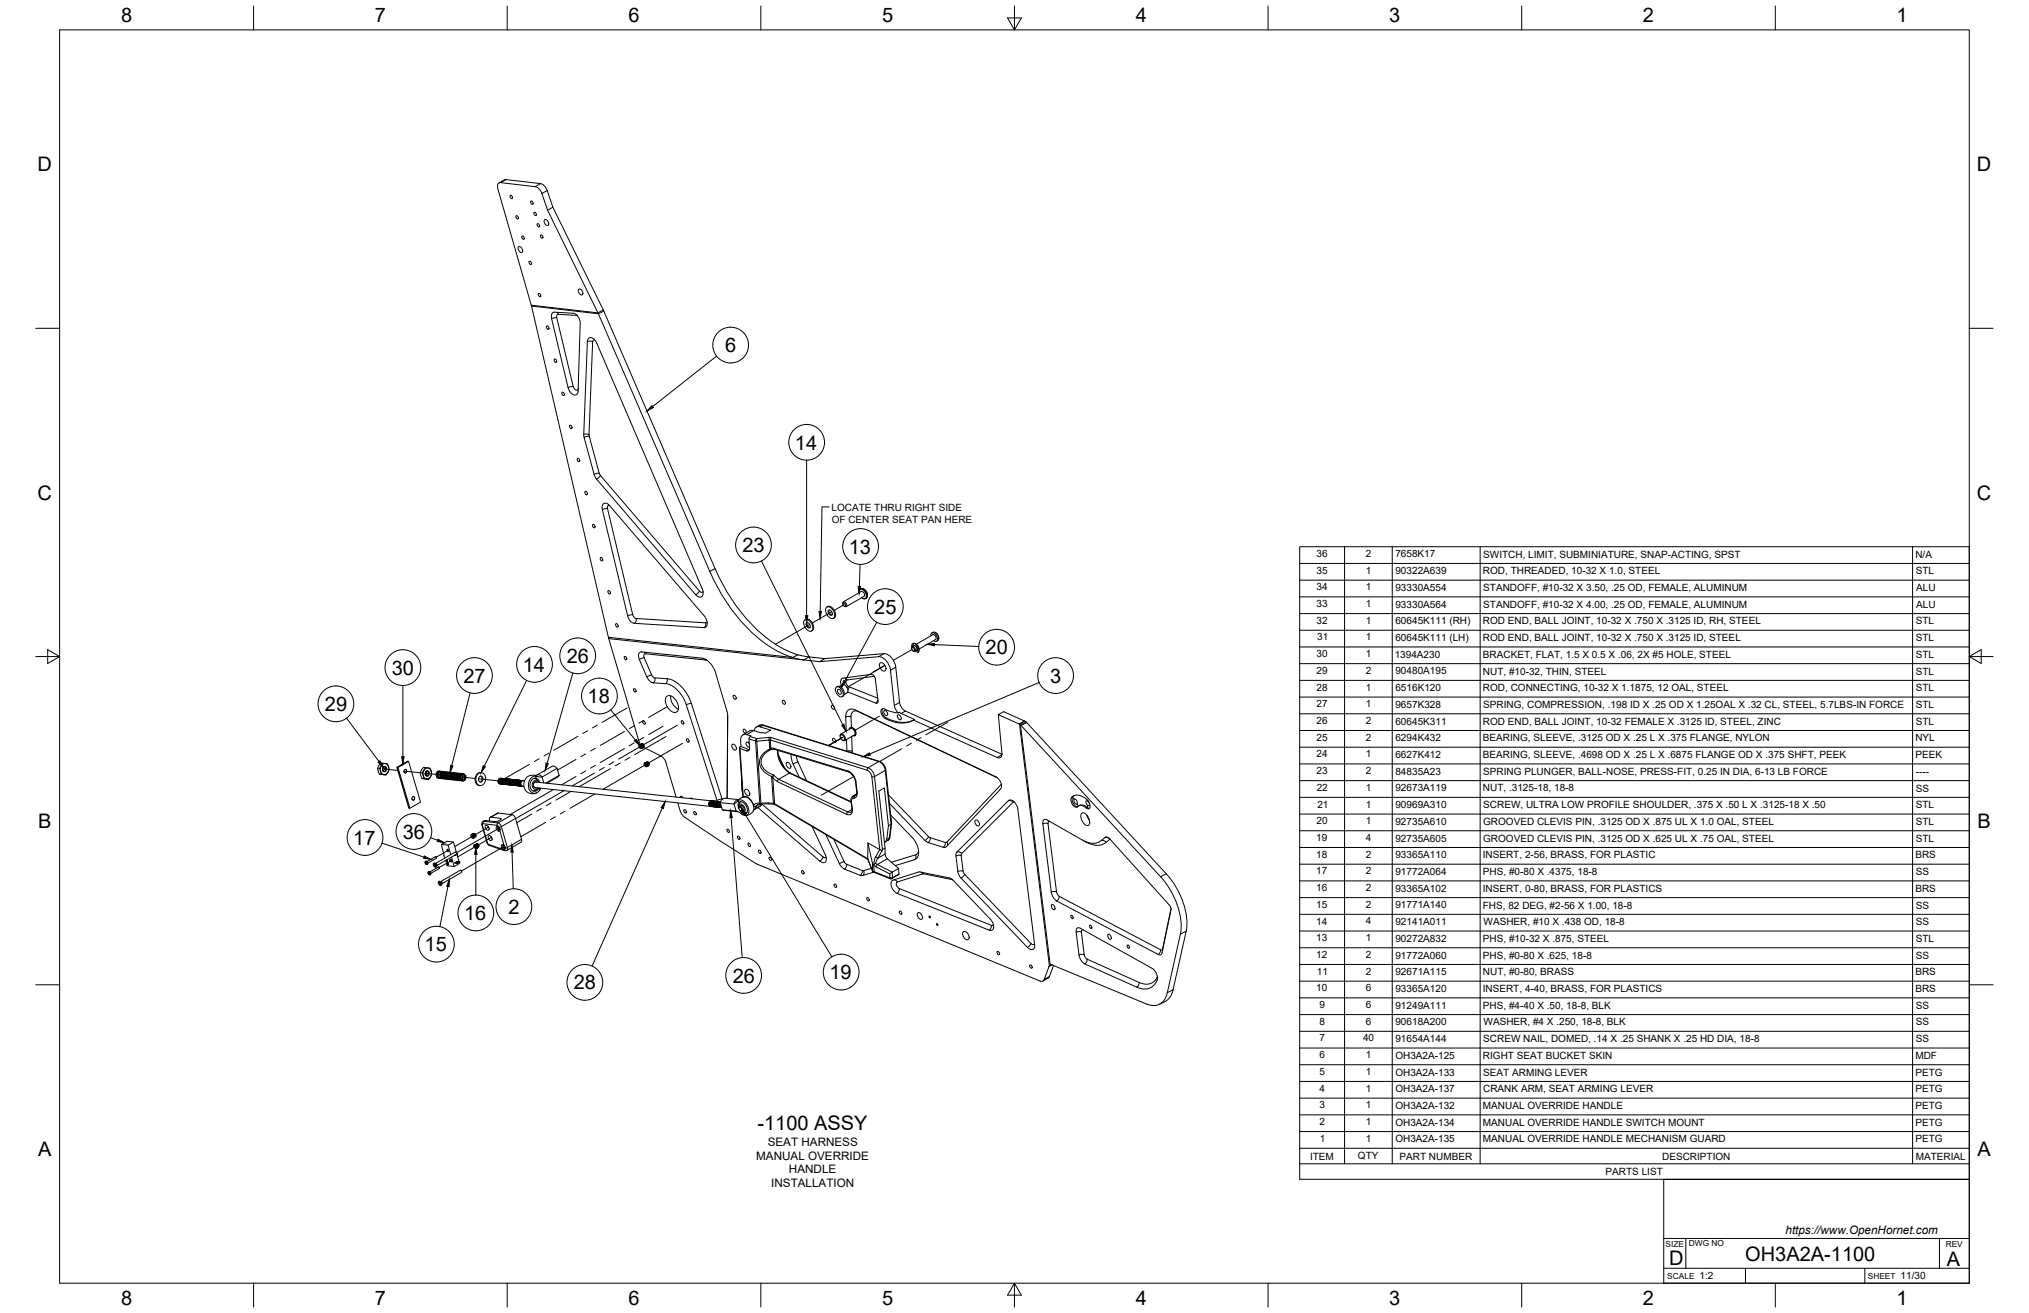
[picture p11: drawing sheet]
<svg xmlns="http://www.w3.org/2000/svg" width="864mm" height="559mm" viewBox="0 0 864 559" stroke-linecap="round" stroke-linejoin="round" font-family="sans-serif">
<defs><g id="words">
<g font-size="8.5">
<text x="51.6" y="9.4">8</text>
<text x="159.5" y="9.4">7</text>
<text x="267.5" y="9.4">6</text>
<text x="375.4" y="9.3">5</text>
<text x="483.4" y="9.4">4</text>
<text x="591.3" y="9.4">3</text>
<text x="699.3" y="9.4">2</text>
<text x="807.2" y="9.4">1</text>
<text x="16" y="72.9">D</text>
<text x="841.4" y="72.9">D</text>
<text x="308.7" y="149.9">6</text>
<text x="338.3" y="191.3">14</text>
<text x="16" y="212.6">C</text>
<text x="841.4" y="212.6">C</text>
<text x="316" y="234.9">23</text>
<text x="361.3" y="235.6">13</text>
<text x="372.1" y="261.2">25</text>
<text x="419.5" y="278.5">20</text>
<text x="166.8" y="287.1">30</text>
<text x="222.5" y="285.8">14</text>
<text x="241.2" y="282.1">26</text>
<text x="197.3" y="290.6">27</text>
<text x="446.9" y="290.5">3</text>
<text x="250.1" y="299.3">18</text>
<text x="138.3" y="302.6">29</text>
<text x="16.2" y="352.3">B</text>
<text x="841.7" y="352.3">B</text>
<text x="150.4" y="359.5">17</text>
<text x="171.4" y="356.9">36</text>
<text x="216.5" y="388.9">2</text>
<text x="197.5" y="391.6">16</text>
<text x="180.7" y="404.8">15</text>
<text x="311.8" y="418.1">26</text>
<text x="353" y="416.7">19</text>
<text x="244.2" y="421.1">28</text>
<text x="322.4" y="481">-1100 ASSY</text>
<text x="16.2" y="492">A</text>
<text x="841.7" y="492">A</text>
<text x="710.4" y="538.4">D</text>
<text x="742.8" y="536.7">OH3A2A-1100</text>
<text x="828.7" y="538.8">A</text>
<text x="51.6" y="555.5">8</text>
<text x="159.5" y="555.5">7</text>
<text x="267.5" y="555.5">6</text>
<text x="375.4" y="555.4">5</text>
<text x="483.4" y="555.5">4</text>
<text x="591.3" y="555.5">3</text>
<text x="699.3" y="555.5">2</text>
<text x="807.2" y="555.5">1</text>
</g>
<g font-size="5">
<text x="326.8" y="487.7">SEAT HARNESS</text>
<text x="321.9" y="493.5">MANUAL OVERRIDE</text>
<text x="335.8" y="499.3">HANDLE</text>
<text x="328.3" y="505.1">INSTALLATION</text>
<text x="760" y="525.2">https://www.OpenHornet.com</text>
</g>
<g font-size="4.3">
<text x="353.9" y="217.3">LOCATE THRU RIGHT SIDE</text>
<text x="354" y="222.4">OF CENTER SEAT PAN HERE</text>
<text x="560.4" y="237">36</text>
<text x="581.3" y="237">2</text>
<text x="593.9" y="237.3">7658K17</text>
<text x="631.3" y="237.3">SWITCH, LIMIT, SUBMINIATURE, SNAP-ACTING, SPST</text>
<text x="815.3" y="237.3">N/A</text>
<text x="560.4" y="244.1">35</text>
<text x="581.4" y="244.1">1</text>
<text x="593.9" y="244.4">90322A639</text>
<text x="631.2" y="244.4">ROD, THREADED, 10-32 X 1.0, STEEL</text>
<text x="815.4" y="244.4">STL</text>
<text x="560.4" y="251.2">34</text>
<text x="581.4" y="251.2">1</text>
<text x="593.9" y="251.5">93330A554</text>
<text x="631.3" y="251.5">STANDOFF, #10-32 X 3.50, .25 OD, FEMALE, ALUMINUM</text>
<text x="815.6" y="251.5">ALU</text>
<text x="560.4" y="258.3">33</text>
<text x="581.4" y="258.3">1</text>
<text x="593.9" y="258.6">93330A564</text>
<text x="631.3" y="258.6">STANDOFF, #10-32 X 4.00, .25 OD, FEMALE, ALUMINUM</text>
<text x="815.6" y="258.6">ALU</text>
<text x="560.4" y="265.5">32</text>
<text x="581.4" y="265.5">1</text>
<text x="593.9" y="265.7">60645K111 (RH)</text>
<text x="631.2" y="265.7">ROD END, BALL JOINT, 10-32 X .750 X .3125 ID, RH, STEEL</text>
<text x="815.4" y="265.7">STL</text>
<text x="560.7" y="272.6">31</text>
<text x="581.4" y="272.6">1</text>
<text x="593.9" y="272.9">60645K111 (LH)</text>
<text x="631.2" y="272.9">ROD END, BALL JOINT, 10-32 X .750 X .3125 ID, STEEL</text>
<text x="815.4" y="272.9">STL</text>
<text x="560.4" y="279.7">30</text>
<text x="581.4" y="279.7">1</text>
<text x="593.6" y="279.9">1394A230</text>
<text x="631.2" y="280">BRACKET, FLAT, 1.5 X 0.5 X .06, 2X #5 HOLE, STEEL</text>
<text x="815.4" y="280">STL</text>
<text x="560.4" y="286.8">29</text>
<text x="581.3" y="286.8">2</text>
<text x="593.9" y="287">90480A195</text>
<text x="631.2" y="287.1">NUT, #10-32, THIN, STEEL</text>
<text x="815.4" y="287.1">STL</text>
<text x="560.4" y="293.9">28</text>
<text x="581.4" y="293.9">1</text>
<text x="593.9" y="294.2">6516K120</text>
<text x="631.2" y="294.2">ROD, CONNECTING, 10-32 X 1.1875, 12 OAL, STEEL</text>
<text x="815.4" y="294.2">STL</text>
<text x="560.4" y="301">27</text>
<text x="581.4" y="301">1</text>
<text x="593.9" y="301.3">9657K328</text>
<text x="631.3" y="301.3">SPRING, COMPRESSION, .198 ID X .25 OD X 1.25OAL X .32 CL, STEEL, 5.7LBS-IN FORCE</text>
<text x="815.4" y="301.3">STL</text>
<text x="560.4" y="308.1">26</text>
<text x="581.3" y="308.1">2</text>
<text x="593.9" y="308.4">60645K311</text>
<text x="631.2" y="308.4">ROD END, BALL JOINT, 10-32 FEMALE X .3125 ID, STEEL, ZINC</text>
<text x="815.4" y="308.4">STL</text>
<text x="560.4" y="315.2">25</text>
<text x="581.3" y="315.2">2</text>
<text x="593.9" y="315.5">6294K432</text>
<text x="631.2" y="315.5">BEARING, SLEEVE, .3125 OD X .25 L X .375 FLANGE, NYLON</text>
<text x="815.3" y="315.5">NYL</text>
<text x="560.4" y="322.3">24</text>
<text x="581.4" y="322.3">1</text>
<text x="593.9" y="322.6">6627K412</text>
<text x="631.2" y="322.6">BEARING, SLEEVE, .4698 OD X .25 L X .6875 FLANGE OD X .375 SHFT, PEEK</text>
<text x="815.3" y="322.6">PEEK</text>
<text x="560.4" y="329.5">23</text>
<text x="581.3" y="329.5">2</text>
<text x="593.9" y="329.7">84835A23</text>
<text x="631.3" y="329.8">SPRING PLUNGER, BALL-NOSE, PRESS-FIT, 0.25 IN DIA, 6-13 LB FORCE</text>
<text x="815.4" y="329.7">----</text>
<text x="560.4" y="336.6">22</text>
<text x="581.4" y="336.6">1</text>
<text x="593.9" y="336.8">92673A119</text>
<text x="631.2" y="336.8">NUT, .3125-18, 18-8</text>
<text x="815.4" y="336.9">SS</text>
<text x="560.7" y="343.7">21</text>
<text x="581.4" y="343.7">1</text>
<text x="593.9" y="343.9">90969A310</text>
<text x="631.3" y="344">SCREW, ULTRA LOW PROFILE SHOULDER, .375 X .50 L X .3125-18 X .50</text>
<text x="815.4" y="344">STL</text>
<text x="560.4" y="350.8">20</text>
<text x="581.4" y="350.8">1</text>
<text x="593.9" y="351">92735A610</text>
<text x="631.3" y="351.1">GROOVED CLEVIS PIN, .3125 OD X .875 UL X 1.0 OAL, STEEL</text>
<text x="815.4" y="351.1">STL</text>
<text x="560.2" y="357.9">19</text>
<text x="581.3" y="357.9">4</text>
<text x="593.9" y="358.2">92735A605</text>
<text x="631.3" y="358.2">GROOVED CLEVIS PIN, .3125 OD X .625 UL X .75 OAL, STEEL</text>
<text x="815.4" y="358.2">STL</text>
<text x="560.2" y="365">18</text>
<text x="581.3" y="365">2</text>
<text x="593.9" y="365.3">93365A110</text>
<text x="631.1" y="365.3">INSERT, 2-56, BRASS, FOR PLASTIC</text>
<text x="815.3" y="365.3">BRS</text>
<text x="560.2" y="372.1">17</text>
<text x="581.3" y="372.1">2</text>
<text x="593.9" y="372.4">91772A064</text>
<text x="631.2" y="372.4">PHS, #0-80 X .4375, 18-8</text>
<text x="815.4" y="372.4">SS</text>
<text x="560.2" y="379.2">16</text>
<text x="581.3" y="379.2">2</text>
<text x="593.9" y="379.5">93365A102</text>
<text x="631.1" y="379.5">INSERT, 0-80, BRASS, FOR PLASTICS</text>
<text x="815.3" y="379.5">BRS</text>
<text x="560.2" y="386.4">15</text>
<text x="581.3" y="386.4">2</text>
<text x="593.9" y="386.6">91771A140</text>
<text x="631.1" y="386.7">FHS, 82 DEG, #2-56 X 1.00, 18-8</text>
<text x="815.4" y="386.7">SS</text>
<text x="560.2" y="393.5">14</text>
<text x="581.3" y="393.4">4</text>
<text x="593.9" y="393.7">92141A011</text>
<text x="631.4" y="393.8">WASHER, #10 X .438 OD, 18-8</text>
<text x="815.4" y="393.8">SS</text>
<text x="560.2" y="400.6">13</text>
<text x="581.4" y="400.6">1</text>
<text x="593.9" y="400.8">90272A832</text>
<text x="631.2" y="400.9">PHS, #10-32 X .875, STEEL</text>
<text x="815.4" y="400.9">STL</text>
<text x="560.3" y="407.7">12</text>
<text x="581.3" y="407.7">2</text>
<text x="593.9" y="407.9">91772A060</text>
<text x="631.2" y="408">PHS, #0-80 X .625, 18-8</text>
<text x="815.4" y="408">SS</text>
<text x="560.5" y="414.8">11</text>
<text x="581.3" y="414.8">2</text>
<text x="593.9" y="415.1">92671A115</text>
<text x="631.2" y="415.1">NUT, #0-80, BRASS</text>
<text x="815.3" y="415.1">BRS</text>
<text x="560.2" y="421.9">10</text>
<text x="581.3" y="421.9">6</text>
<text x="593.9" y="422.2">93365A120</text>
<text x="631.1" y="422.2">INSERT, 4-40, BRASS, FOR PLASTICS</text>
<text x="815.3" y="422.2">BRS</text>
<text x="561.6" y="429">9</text>
<text x="581.3" y="429">6</text>
<text x="593.9" y="429.3">91249A111</text>
<text x="631.2" y="429.3">PHS, #4-40 X .50, 18-8, BLK</text>
<text x="815.4" y="429.3">SS</text>
<text x="561.6" y="436.1">8</text>
<text x="581.3" y="436.1">6</text>
<text x="593.9" y="436.4">90618A200</text>
<text x="631.4" y="436.4">WASHER, #4 X .250, 18-8, BLK</text>
<text x="815.4" y="436.4">SS</text>
<text x="561.6" y="443.2">7</text>
<text x="580.1" y="443.3">40</text>
<text x="593.9" y="443.5">91654A144</text>
<text x="631.3" y="443.5">SCREW NAIL, DOMED, .14 X .25 SHANK X .25 HD DIA, 18-8</text>
<text x="815.4" y="443.5">SS</text>
<text x="561.6" y="450.4">6</text>
<text x="581.4" y="450.4">1</text>
<text x="593.9" y="450.7">OH3A2A-125</text>
<text x="631.2" y="450.7">RIGHT SEAT BUCKET SKIN</text>
<text x="815.3" y="450.6">MDF</text>
<text x="561.6" y="457.5">5</text>
<text x="581.4" y="457.5">1</text>
<text x="593.9" y="457.8">OH3A2A-133</text>
<text x="631.3" y="457.8">SEAT ARMING LEVER</text>
<text x="815.3" y="457.8">PETG</text>
<text x="561.6" y="464.6">4</text>
<text x="581.4" y="464.6">1</text>
<text x="593.9" y="464.9">OH3A2A-137</text>
<text x="631.3" y="464.9">CRANK ARM, SEAT ARMING LEVER</text>
<text x="815.3" y="464.9">PETG</text>
<text x="561.6" y="471.7">3</text>
<text x="581.4" y="471.7">1</text>
<text x="593.9" y="472">OH3A2A-132</text>
<text x="631.2" y="472">MANUAL OVERRIDE HANDLE</text>
<text x="815.3" y="472">PETG</text>
<text x="561.6" y="478.8">2</text>
<text x="581.4" y="478.8">1</text>
<text x="593.9" y="479.1">OH3A2A-134</text>
<text x="631.2" y="479.1">MANUAL OVERRIDE HANDLE SWITCH MOUNT</text>
<text x="815.3" y="479.1">PETG</text>
<text x="561.7" y="485.9">1</text>
<text x="581.4" y="485.9">1</text>
<text x="593.9" y="486.2">OH3A2A-135</text>
<text x="631.2" y="486.2">MANUAL OVERRIDE HANDLE MECHANISM GUARD</text>
<text x="815.3" y="486.2">PETG</text>
<text x="557.6" y="493.5">ITEM</text>
<text x="578" y="493.4">QTY</text>
<text x="595.7" y="493.5">PART NUMBER</text>
<text x="707.5" y="493.5">DESCRIPTION</text>
<text x="815.4" y="493.5">MATERIAL</text>
<text x="683.4" y="500.1">PARTS LIST</text>
<text x="723.4" y="544.5">1:2</text>
<text x="809" y="544.5">11/30</text>
</g>
<g font-size="3.5">
<text x="708.9" y="530.9">SIZE</text>
<text x="718.9" y="530.5">DWG NO</text>
<text x="828.2" y="530.9">REV</text>
<text x="709.6" y="544.2">SCALE</text>
<text x="795" y="544.2">SHEET</text>
</g>
</g></defs>
<!-- layer: Visible -->
<g fill="none" stroke="#000" stroke-width=".43">
<path d="M212.4 77.9l2.7-1.5 15.4 1.9 1 .6 1.2 1.5 2.6 7.8-2.2 1.3-2.7-7.8-1.2-1.5-1.4-.8M227.8 79.5l-14.7-1.8a1.69 1.69 0 0 0-1.2 2.7l14.3 49.7 32.9 141.7 12.8 43.5 .7 1.5M217.2 83.1a.82 .82 0 0 1 .8 .5 .82 .82 0 0 1-.2 .9l-.7-.7zM219.7 91.8a.82 .82 0 0 1 .8 .5 .82 .82 0 0 1-.2 .9l-.7-.8zM226 85.6a.82 .82 0 0 1 .8 .4 .82 .82 0 0 1-.2 1l-.7-.8zM227.4 90.4a.82 .82 0 0 1 .8 .4 .82 .82 0 0 1-.2 1l-.8-.8zM228.7 95.2a.82 .82 0 0 1 .8 .5 .82 .82 0 0 1-.1 .9l-.8-.8zM230.1 100a.82 .82 0 0 1 .8 .5 .82 .82 0 0 1-.1 .9l-.8-.8zM231.8 93.6a1.5 1.5 0 0 1 1.5 .7 1.5 1.5 0 0 1-.1 1.7 1.74 1.74 0 0 1-1.4-2.4zM233.1 89.5l21.4 43.7M235.3 88.2l21.5 43.7M220.7 105.1a1.5 1.5 0 0 1 1.5 .7 1.5 1.5 0 0 1-.1 1.7 1.74 1.74 0 0 1-1.4-2.4z"/>
<path d="M222.2 100.5a.82 .82 0 0 1 .8 .4 .82 .82 0 0 1-.2 1l-.7-.8zM225.3 111.2a.82 .82 0 0 1 .8 .5 .82 .82 0 0 1-.2 .9l-.7-.8zM229.2 124.9a.82 .82 0 0 1 .8 .5 .82 .82 0 0 1-.2 .9l-.7-.8zM232.8 138.8a.71 .71 0 0 1 .8 .5 .71 .71 0 0 1-.5 .8l-.5-.7zM236.1 132.9l7.9 .4a4.3 4.3 0 0 1 3 4.3l-.9 28.8M236.1 132.8l-1.1 .6-.3 .9 .1 1.3 7 29.4a3.6 3.6 0 0 0 3.3 3.1l.7-.6 .3-1.1M246.3 123.1a1.5 1.5 0 0 1 1.5 .7 1.5 1.5 0 0 1-.1 1.7 1.74 1.74 0 0 1-1.4-2.4zM257 132.4l-.2-.5-2.3 1.3 .2 .3M236 152.8a.71 .71 0 0 1 .9 .5 .71 .71 0 0 1-.5 .9l-.5-.7zM250 145.4l-1.4 40.7M250 145.4a1.56 1.56 0 0 1 1.1-1.7 1.56 1.56 0 0 1 1.8 .8l1.1 1.6 44.9 104.5a2.06 2.06 0 0 1 .4 2.2 2.06 2.06 0 0 1-1.8 1.3l-1.4-1M239.3 166.9a.71 .71 0 0 1 .9 .5 .71 .71 0 0 1-.6 .9l-.5-.7z"/>
<path d="M242.6 181a.71 .71 0 0 1 .8 .5 .71 .71 0 0 1-.5 .9l-.5-.8zM245.8 195.1a.71 .71 0 0 1 .9 .5 .71 .71 0 0 1-.5 .8l-.5-.7zM248.6 186.1l4.3 15.8M249.1 209.1a.71 .71 0 0 1 .9 .5 .71 .71 0 0 1-.6 .9l-.5-.7zM252.9 201.9l1 2 42.2 49.2M259.5 215.2l40.3 47a3.3 3.3 0 0 1 .3 4.9l-30.1-1.8a4 4 0 0 1-2.9-3.2l-10.7-45.2M259.5 215.2a1.68 1.68 0 0 0-2.2-1 1.68 1.68 0 0 0-1 2.1l.1 .6M252.4 223.2a.71 .71 0 0 1 .8 .5 .71 .71 0 0 1-.5 .9l-.5-.7zM255.6 237.3a.71 .71 0 0 1 .9 .5 .71 .71 0 0 1-.5 .9l-.5-.8zM258.9 251.4a.71 .71 0 0 1 .9 .5 .71 .71 0 0 1-.6 .8l-.4-.7zM304.4 242.1l-47.4-109.7-2.3 1.1 47.4 109.7a71.3 71.3 0 0 0 28.2 33.6l7.1 3M304.4 242.1a71 71 0 0 0 28.2 33.6l7.1 3"/>
<path d="M351.6 258.6a2.24 2.24 0 0 1 3.3 1.6l.4 1.1a1.36 1.36 0 0 1-.6 1.9 1.36 1.36 0 0 1-1.8-.5 3.7 3.7 0 0 1-1.3-4.1zM351.9 258.4a2.5 2.5 0 0 1 3.5 2l.3 1.3a1.37 1.37 0 0 1-1 1.5M352.7 259.6a1.3 1.3 0 0 1 1.3 .8 1.3 1.3 0 0 1-.3 1.5 1.56 1.56 0 0 1-1-2.3zM352.9 259.6a1.67 1.67 0 0 0 1.2 2.1M358.7 257v-.3a.88 .88 0 0 1 1.1-.5 .88 .88 0 0 1 .6 1.1l-.2 .9-.9-.2M358.9 256.6a.83 .83 0 0 1 .8 .5 .83 .83 0 0 1-.2 .9l-.7-.8zM359 256.1l7.6-4.4a1.35 1.35 0 0 1 1.2 2.1l-7.6 4.4M367.2 250.5h-.9a1.42 1.42 0 0 0-.7 1.8M367.2 250.5a2.55 2.55 0 0 1 1.6 4l-.1 .1a1.43 1.43 0 0 1-1.9-.2M262.2 265.4a.71 .71 0 0 1 .8 .6 .71 .71 0 0 1-.5 .8l-.5-.7zM265.8 279.4a.82 .82 0 0 1 .8 .5 .82 .82 0 0 1-.2 .9l-.7-.8zM342.3 264a2.24 2.24 0 0 1 3.2 1.6l.4 1.1a1.36 1.36 0 0 1-.5 1.8 1.36 1.36 0 0 1-1.8-.4 3.7 3.7 0 0 1-1.3-4.1z"/>
<path d="M343 263.5l-.4 .2M343 263.5a3.2 3.2 0 0 1 2.8 4.8l-.4 .3M343.4 265a1.3 1.3 0 0 1 1.3 .8 1.3 1.3 0 0 1-.3 1.5 1.56 1.56 0 0 1-1-2.3zM343.6 265a1.67 1.67 0 0 0 1.2 2.1M374 279.5l-25.2 2.1 2.2-1.3M374 279.5a6.3 6.3 0 0 1 5 5.7l1.6 15 .6 1.7 1.1 1.5M388 275.8v.1M388 275.7a.89 .89 0 0 1 1.1-.4 .89 .89 0 0 1 .5 1.1l-.2 .9-.8-.2M388.2 275.5a1 1 0 0 1 .9 .6 1 1 0 0 1-.2 1.1l-.9-.9zM388.2 275.2l.7-.4a1.38 1.38 0 0 1 1.2 2.1l-.7 .4M388.5 274a2.33 2.33 0 0 1 2.7 3l-.6 .7a2.49 2.49 0 0 0-2-3.8l-.5 .5-.1 1M388.8 274.5l-.1 .4"/>
<path d="M389 274.8l-.3-.3-.3 .6M389.8 275.1l.5 .3 .3 1.2M389.9 275.2l.4 .3 .1 .9M390 274.2l7-4.1a1.38 1.38 0 0 1 1.2 2.1l-7 4M390.2 276.8l.4 .9M390.3 276.4l.3 .1M390.6 276.6h-.3M390.6 276.3v.2M396.2 270.6a1 1 0 0 1 .5-1.3 1 1 0 0 1 1.3 .5 2.09 2.09 0 0 1 .4 3.2l-1-.3M396.6 269.4a2.17 2.17 0 0 1 2.3 .4 2.17 2.17 0 0 1 .6 2.3l-.9 .8M398.1 269.2l.2 .1M398.3 269.3l.9 .9 .4 1.5"/>
<path d="M269.8 293.1a.82 .82 0 0 1 .8 .5 .82 .82 0 0 1-.2 .9l-.7-.7zM272.1 280.7l3.2 7.3 1 1.6 1.3 .9 5.7 .4a12.5 12.5 0 0 1 8.8 9.1l13.3 41.1-.7 .2-.4 .9 .3 1 .7 .3M272.1 280.7a1.92 1.92 0 0 1 1.1-3.3l25.5 2.7a8.5 8.5 0 0 1 5.9 6.2l5.1 18.1-.2 35.4M283.8 296.3a3.3 3.3 0 0 1 4.2 2.2 3.3 3.3 0 0 1-.3 4.7 4.9 4.9 0 0 1-4.5-5.2zM285.5 296.1a5.9 5.9 0 0 0 3.2 5.7M312.2 295.9a.99 .99 0 0 1 1 .6 .99 .99 0 0 1-.3 1.1l-.8-.9zM333.1 298a.99 .99 0 0 1 1 .6 .99 .99 0 0 1-.2 1.2l-.9-1zM348.8 281.6l-7.5-.8-3.9-1 2.3-1.1 4.4 .8 6.9 .8 25.3-2.1a6.3 6.3 0 0 1 5 5.7l1.6 15.1M355.8 292.6a2.02 2.02 0 0 1 2.9 1.7l.2 .6a1.19 1.19 0 0 1-.4 1.6 1.19 1.19 0 0 1-1.7-.4l-1.2-2.1zM356.1 292.4a2.12 2.12 0 0 1 3 1.7l.2 1.5-.9 .9M356.7 293.4a1.22 1.22 0 0 1 1.2 .7 1.22 1.22 0 0 1-.3 1.4 1.47 1.47 0 0 1-.9-2.1zM357.3 292.1l1.2-.7a2.27 2.27 0 0 1 2 3.5l-1.2 .7"/>
<path d="M358.1 291.7l-.3-1.8 .6-1.2 12.4-1.7a2.03 2.03 0 0 1 1.8 1.9l1.1 9.4-.3 .9h-.6l-12-4.7M374.6 282.2a2.1 2.1 0 0 1 2.1 1 2.1 2.1 0 0 1-.2 2.4 2.45 2.45 0 0 1-1.9-3.4zM382.9 298.9l1 2.5 1.5 1.2 41 18.4M272.1 317a.96 .96 0 0 1 1 .5 .96 .96 0 0 1-.1 1.1M272.1 317a.93 .93 0 0 1 .9 .6 .93 .93 0 0 1-.2 1l-.8-.8zM272.2 317.4l.6 .1 .1 .8-.5-.2zM272.4 316.9h.1M272.4 316.9l.2 .2M272.4 316.9v.1M272.5 316.9a.89 .89 0 0 1 .9 .4 .89 .89 0 0 1-.1 1M272.5 316.9v.1M272.5 317h-.1"/>
<path d="M272.5 316.9h.1M272.5 317h.1M272.5 316.9a.96 .96 0 0 1 .8 1.4M272.5 316.9l.2 .2M272.6 316.9h.1M272.6 317h.1M272.6 316.9v.1M272.6 316.9l-.1 .1M272.6 316.9h-.1M272.6 317.3a.37 .37 0 0 0-.2 .6 .37 .37 0 0 0 .6 .1M272.6 317.1h.2M272.6 317v.1"/>
<path d="M272.7 316.9h.1M272.7 316.9h-.1M272.7 317v.1M272.7 317l.3 .5M272.7 316.9l.2 .2M272.7 317h-.2M272.7 317h-.1M272.7 316.9v.1M272.7 317.1h.1M272.8 316.9v.1M272.8 317h.1M272.8 317h-.2"/>
<path d="M272.8 317h-.1M272.8 317l-.1 .1M272.8 317.1v.1M272.8 317.2h.1M272.8 317.1h.1M272.8 317.1h.2M272.9 317v.1M272.9 317.1h.1M272.9 317l-.1 .2M272.9 317h-.1M272.9 317.2h.1M272.9 317.1l-.1 .1"/>
<path d="M272.9 317.3h.1M272.9 317.2v.1M272.9 317.2h.2M272.9 317.2l.3 .3M273 317.1l-.1 .1M273 317.1h.1M273 316.7a.74 .74 0 0 1 .9 .3 .74 .74 0 0 1-.2 1M273 317.2v.1M273 317.3h.1M273 317.2l-.1 .1M273 317.4h.1M273 317.1v.1"/>
<path d="M273 317.1l.1 .2M273 316.7l-.4 .1M273 316.7l.7 .4 .1 .9M273 317.3v.1M273 316.7a.75 .75 0 0 1 .9 .3 .75 .75 0 0 1-.1 .9M273 317.2h.1M273 317.5h.1M273.1 317.5h.1M273.1 317.2l-.1 .1M273.1 317.4l-.1 .1M273.1 317.4l.1 .1M273.1 317.5v.1"/>
<path d="M273.1 317.3l-.1 .1M273.1 317.2h-.1M273.1 317.4h.1M273.1 317.2v.1M273.1 317.6h.1M273.1 317.6l.1 .1M273.1 317.3h.1M273.1 317.6l.1 .2M273.1 317.3v.1M273.2 317.5h-.1M273.2 317.8h.1M273.2 317.8l.1 .2"/>
<path d="M273.2 317.5l.1 .2M273.2 317.4v.1M273.2 317.4h-.1M273.2 317.5l.1 .1M273.2 317.5v.1M273.2 317.4h.1M273.2 317.5h.1M273.2 317.7h.1M273.2 318.3h.1M273.2 318.3v.1M273.2 317.7v.1M273.2 317.9h.1"/>
<path d="M273.2 318h.1M273.2 318.2l.1 .1M273.2 318l.1 .2M273.2 318.2h.1M273.3 317.8h-.1M273.3 318.4h-.1M273.3 318.3h.1M273.3 317.5h.1M273.3 317.6h.1M273.3 318.3h-.1M273.3 317.5l-.1 .4M273.3 318h-.1"/>
<path d="M273.3 317.8v.1M273.3 317.6l-.1 .1M273.3 317.8h.1M273.3 318.3l-.1 .1M273.3 317.7l-.1 .1M273.3 317.5l-.1 .1M273.3 317.5v.1M273.3 317.9v.1M273.3 318.1h.1M273.3 318l-.1 .1M273.3 318h.1M273.3 316.5a.92 .92 0 0 1 .7 1.3"/>
<path d="M273.3 317.7l.1 .1M273.3 318.2v.1M273.3 318.2h.1M273.3 317.7h.1M273.3 317.9h.1M273.3 317.7v.1M273.3 317.9h-.1M273.3 317.6l.1 .1M273.3 317.6v.1M273.4 317.9l-.1 .1M273.4 317.8h.1M273.4 318l-.1 .1"/>
<path d="M273.4 318.2h-.1M273.4 318.1h.1M273.4 317.9h.1M273.4 318.1l-.1 .2M273.4 317.8l-.2 .3M273.4 317.8h-.1M273.4 318v.1M273.4 317.9v.1M273.4 318.1v.1M273.4 317.8v.1M273.4 318h.1M273.7 306.8a.82 .82 0 0 1 .8 .5 .82 .82 0 0 1-.2 .9l-.7-.7z"/>
<path d="M273.7 318l-.3 .3M273.8 318l7.9 4 1.2 1.4 4.9 15.8M290.1 306.7a.83 .83 0 0 1 .8 .5 .83 .83 0 0 1-.2 1l-.7-.8zM292.3 314.5a.83 .83 0 0 1 .9 .5 .83 .83 0 0 1-.3 .9l-.7-.8zM311.6 316.8a1.5 1.5 0 0 1 1.6 .8 1.5 1.5 0 0 1-.2 1.6 1.74 1.74 0 0 1-1.4-2.4zM314.7 318.2l1.4 21M315.2 315.2a2.05 2.05 0 0 1 .5-2.1 2.05 2.05 0 0 1 2.1-.4l1.9 .5-.9 1 .2 4.6-.3 .6-1.1 .1-2.8-1.2 .6-.6-.2-2.4M315.4 317.7l3.2 1.3M317.5 312a1.01 1.01 0 0 0-.1-1.1 1.01 1.01 0 0 0-1.1-.4l.3 1.2 .7 .4M318.6 319l.4 .1M319 316.5l-.3-.3a.72 .72 0 0 0-1.1-.2 .72 .72 0 0 0 .1 1.1l.7 .8h.6M321 311l.4-1 1.1-.8 5.5 1.5-2.3 1.4-6.2-1.2-3.3 1.8"/>
<path d="M321.9 309.4l1.9-.9 1.2 .1 50.2 15.8 1.2 1.4 .6 1.3 2.5 23.3M329.2 318.5l.4 .4M329.6 318.9l31.9 9.8 1.3 1.1 1.1 2 .8 5.3-.5 1.4M329.6 318.9h-1.1l-1.3 .6M331.1 319.4l.5 2.9 1.1 2.6 1.9 2.6 1.8 1.5M354 300.2a.99 .99 0 0 1 1 .6 .99 .99 0 0 1-.2 1.1l-.9-.9zM354.5 314.3a.99 .99 0 0 1 1 .6 .99 .99 0 0 1-.2 1.1l-.9-1zM357.6 313.4v-.6a1.33 1.33 0 0 1 1.5-.1 1.33 1.33 0 0 1 .7 1.3l-.2 1.1-1.1-.1M357.8 312.8a1.54 1.54 0 0 1 1.4 2.3 1.54 1.54 0 0 1-1.4-2.3zM357.9 312.4l4.1-2.4a1.85 1.85 0 0 1 1.6 2.8l-4.1 2.4M360.3 314.7l.2 5M361.4 310.4a1.08 1.08 0 0 1 1.1-.9 1.08 1.08 0 0 1 1.1 .9 1.64 1.64 0 0 1-.2 2.8l-.4-.1"/>
<path d="M361.9 309.7h-.1M361.9 309.7a2.21 2.21 0 0 1 2 1.1 2.21 2.21 0 0 1-.1 2.3M363.5 310.2l.7 1.2M364.1 302.1a2.72 2.72 0 0 0-3.1 .1 2.72 2.72 0 0 0-1 3l.2 5.9M364.1 302.2l59.7 28.4a4.1 4.1 0 0 1 2.1 5.2l-23.3 24.7-1.1 .1-6.5-2M375.7 301.6a3.1 3.1 0 0 0 1.5 3.9M376.4 302.4a1.22 1.22 0 0 1 1.2 .7 1.22 1.22 0 0 1-.3 1.4 1.47 1.47 0 0 1-.9-2.1zM376.5 301.8l-.8-.2a2.15 2.15 0 0 0 .1 3.4 12.6 12.6 0 0 0 13 1.5M376.5 301.8a13.3 13.3 0 0 0 5.8 1.6M377.2 305.5a12.8 12.8 0 0 0 12 .8M382.2 304.2a1.22 1.22 0 0 1 1.2 .7 1.22 1.22 0 0 1-.3 1.4 1.47 1.47 0 0 1-.9-2.1zM382.3 303.4l.5-.3 6.5 3.1"/>
<path d="M389.3 306.2l-.5 .3M424.9 304.2l1.5 16.5-.1 1.1-.9 .8-.9-.2-35.7-15.9M434.3 308.5l59.7 64.6a32.6 32.6 0 0 1 8.7 23.1l-5.9 26.3a6 6 0 0 1-8.9 4.8l-40-16.6M436.1 306.9l-8.9-4-2.3 1.3 9 4M436.1 306.8l.1 .1M436.8 307.3l-2.5 1.2M436.8 307.3l-.6-.4-2.3 1.3 .4 .3M436.8 307.3l59.6 64.6a32.6 32.6 0 0 1 8.7 23.1l-5.8 26.3a6.8 6.8 0 0 1-3.4 4.9l-2.4 1.2M160.7 326.9l.8 .1M161.5 329.4l.7 .1M161.5 327l.5 1.3M162 328.3l.2 .6a.95 .95 0 0 0 1.2 .8"/>
<path d="M162 328.3l.7 1.1 .7 .3M162.3 325.9l-.4 1.4 .1 1M162.3 325.9l-.8 1.1M162.8 324.8l-.5 1.1M162.8 324.8l1.2 .2M162.8 324.8l-.7-.1-.8 1a2.88 2.88 0 0 0 .5 3.8l2.5 .3M163.1 326.4a1.09 1.09 0 0 1 1.5 .6 1.09 1.09 0 0 1-.6 1.4 1.14 1.14 0 0 1-1.2-.7 1.14 1.14 0 0 1 .3-1.3zM163.3 326.4l.2 .9-.4 .8M164 325a1.14 1.14 0 0 1 1.4 1.3M164 324.9l.7 .4 .7 1M164 324.9l-.8 .2-.9 .8M165.1 328.7a1.09 1.09 0 0 1-1.7 1"/>
<path d="M165.1 328.7l-1 .9-.7 .1M165.4 326.3l.1 1-.4 1.4M165.4 326.3a2.01 2.01 0 0 1-.3 2.4M168.9 326.6l4.5-2.6h.5l-4.5 2.6zM168.9 326.6l5.1 17.3 .5 .1-5.1-17.4M172.6 327.4a.84 .84 0 0 1 .4 .9 .84 .84 0 0 1-.6 .7M173.9 324l5.1 17.4-4.5 2.6M175.9 339a.84 .84 0 0 1 .5 .8 .84 .84 0 0 1-.6 .8M178.9 328.8l.8 .1M179.6 331.3l.8 .1M180.2 330.2l.1 .6a.95 .95 0 0 0 1.2 .8M180.2 330.2l.7 1.1 .7 .3"/>
<path d="M180.4 327.8a1.42 1.42 0 0 0-.2 2.4M180.5 327.8l-.4 1.4 .1 1M181 326.7l-.8-.1-.7 1a2.91 2.91 0 0 0 .4 3.8l2.5 .3M181.3 328.3a1.09 1.09 0 0 1 1.5 .5 1.09 1.09 0 0 1-.6 1.5 1.14 1.14 0 0 1-1.2-.7 1.14 1.14 0 0 1 .3-1.3zM181.4 328.3l.3 .9-.5 .8M181.5 331.6l.9 .1M182.1 326.8a1.14 1.14 0 0 1 1.4 1.4M182.1 326.8h-.5a1.07 1.07 0 0 0-1.2 1M182.1 326.8l.7 .3 .7 1.1M182.1 326.8l-.7 .1-.9 .9M183.2 330.6l-.8 1.1M183.2 330.6l-.9 .9-.7 .1"/>
<path d="M183.5 328.2l.1 1-.4 1.4M183.5 328.2a2.11 2.11 0 0 1-.3 2.4M186.5 328.5l-.6 1.4 .7 1M187.1 328.5l.3 .3M187.1 328.2l-.9 .2-.6 1.2 .4 1.3 1.1 .4M187.4 330.7l-.3 .2M187.5 328.6l-.7 .1-.3 .8 .3 1.1 .7 .4M187.6 329.1l.5 .1M187.7 328.9l-.1 1.6M187.8 328.4l-.5-.2-.7 .2-.4 1.5 .5 1.1 1.3 .3M188 328.7l.1 .4M188.1 329.1v.1"/>
<path d="M188.1 329.1l.1 .3M188.2 330l-.4 .8M188.3 330.7l-.3 .3M188.5 331l-.1 .1M188.5 328.7l-.7 .1-.3 1.1 .3 .9 .8 .4M188.7 329l-.1 1.4M188.8 328.5l-.5-.2-.7 .2-.4 1.5 .7 1.3 1.1 .1M189 328.8l.1 1-.4 1M189.3 330.8l-.3 .3M189.5 331.1l-.1 .1M189.5 328.8l-.7 .1-.3 1.1 .3 .9 .8 .4M189.7 329.1l-.1 1.4"/>
<path d="M189.8 328.6l-.5-.2-.7 .2-.4 1.5 .7 1.3 1 .1M190 328.9l.1 1-.4 1M190.3 330.9l-.3 .3M190.5 331.2l-.1 .1M190.5 328.9l-.7 .1-.3 1.1 .3 .9 .8 .4M190.7 329.2l-.1 1.4M190.8 328.7h-1.1l-.6 1.5 .8 1.3 1 .1M191 329l.1 1-.4 1M191.3 331l-.3 .3M191.5 331.3l-.2 .1M191.5 329l-.7 .1-.3 1.1 .3 .9 .8 .4M191.7 329.3l-.1 1.5"/>
<path d="M191.7 328.8h-1l-.6 1.5 .8 1.3 1 .1M192 329.1l.1 1-.4 1M192.3 331.2l-.3 .2M192.5 331.4l-.2 .2M192.5 329.1l-.7 .1-.3 1.1 .3 .9 .8 .4M192.7 329.4l-.1 1.5M192.7 328.9h-1l-.6 1.5 .5 1.1 1.3 .4M193 329.2l.1 1-.4 1M193.3 331.3l-.3 .2M193.5 331.6l-.2 .1M193.5 329.2l-.7 .1-.4 1.1 .4 .9 .8 .4M193.7 329.5l-.2 1.5"/>
<path d="M193.7 329h-1l-.6 1.5 .7 1.3 1.1 .2M194 329.3l.1 1-.4 1M194.3 331.4l-.3 .2M194.5 331.7l-.2 .1M194.5 329.4l-.8 .1-.3 1 .4 .9 .8 .4M194.7 329.6l-.2 1.5M194.7 329.1h-1l-.6 1.5 .6 1.2 1.2 .3M194.9 329.4l.2 1-.4 1M195.3 331.5l-.3 .2M195.5 331.8l-.2 .1M195.5 329.5l-.8 .1-.3 1 .4 1 .8 .3M195.7 329.8l-.2 1.4"/>
<path d="M195.7 329.2h-1l-.6 1.5 .6 1.2 1.2 .3M195.8 331.3l-.1 .2M195.9 329.5l.1 .3M196 331.8h.1M196.3 329.5l-.5 .1-.4 .9 .2 .8 .5 .6M196.6 329.7l.1 1.1-.4 .8M196.7 329.3h-1.1l-.5 1.1 .5 1.5 1.1 .4M196.9 329.6l.2 1-.6 1.3M197.8 330.2l.2 .1M198 330.3l-.3 1.4-.9 .3-.6-.7 .2-1.4 .9-.3 .5 .8-.3 1.1-.8 .5M198 330.2v.1M198.1 330.2h.1"/>
<path d="M198.1 330.2l-.4-.7-.9-.3-.6 .4-.4 .9 .1 .9 .4 .8 .7 .2 .8-.3M198.3 330.2h-.3M198.3 330.2l-.3 1.6-.7 .5-.7-.1-.4-.5 .8 .4 .8-.4 .2-1.4M198.3 330.2l-.3 .1M203.5 329.4a2.06 2.06 0 0 1 2.5-.1 2.06 2.06 0 0 1 .7 2.4 2.1 2.1 0 0 1-1.2 2.4 2.1 2.1 0 0 1-2.6-.8l-.4-1.8zM204 330.6a1.12 1.12 0 0 1 1.6 .4 1.12 1.12 0 0 1-.4 1.5 1.12 1.12 0 0 1-1.5-.3 1.12 1.12 0 0 1 .3-1.6zM204.6 330.3a1.4 1.4 0 0 1 .6 1.3 1.4 1.4 0 0 1-.9 1.2M204.9 328.8a2.81 2.81 0 0 0-2.7 2.5 2.81 2.81 0 0 0 2.1 3M212 332.7l.8 .9M212 332.7l.4 .7 .5 .2M212.8 333.6h.1M212.8 331.3l-.7 .5-.1 .9"/>
<path d="M213 333.6h.1M213.2 331.2l-.7 .3-.3 .8 .2 .9 .6 .4M213.3 331.3l-.6 .1-.5 .9 .3 .9 .7 .4M213.3 333.7h.1M213.4 331.3l-.7 .3-.2 .6 .2 1 .6 .5M213.4 331.3h.1M213.6 333.7h.1M213.6 331.3l-.7 .1-.4 1 .3 .9 .6 .4M213.7 331.3l-.6 .2-.4 .8 .2 .9 .7 .5M213.8 331.3l-.8 .3-.3 .8 .3 1 .7 .3M213.9 331.3l-.6 .3-.3 .8 .2 .9 .6 .4M213.9 331.3h.1"/>
<path d="M214.1 331.3l-.6 .2-.5 .8 .3 1 .7 .4M214.1 333.7h.1M214.2 331.3l-.7 .4-.3 .8 .2 .8 .7 .4M214.2 331.3h.1M214.3 331.4l-.6 .1-.4 .9 .1 .9 .8 .4M214.5 331.4l-.7 .2-.3 .8 .2 .9 .7 .5M214.6 333.8h.1M214.6 331.4l-.6 .1-.5 1 .3 .9 .7 .4M214.7 331.4l-.6 .3-.3 .7 .1 .9 .7 .5M214.7 331.4h.1M214.9 331.4l-.8 .3-.3 .8 .2 .9 .7 .4M214.9 333.8h.1"/>
<path d="M215 331.4l-.7 .3-.3 .8 .2 .9 .7 .4M215.1 331.4l-.6 .2-.4 .8 .1 1 .8 .4M215.1 333.8h.1M215.2 331.4l-.6 .4-.3 .9 .2 .7 .6 .4M215.2 331.4h.1M215.4 333.9h.1M215.4 331.5l-.6 .1-.5 .9 .2 1 .8 .3M215.5 331.5l-.7 .3-.3 .7 .2 .9 .7 .5M215.5 331.5h.1M215.6 331.5l-.7 .2-.3 .9 .2 .9 .7 .4M215.8 331.5l-.7 .3-.3 .7 .2 1 .7 .4M215.8 331.5h.1"/>
<path d="M215.9 331.5l-.7 .2-.4 .8 .2 1 .8 .4M215.9 333.9h.1M216 331.5l-.7 .4-.2 .7 .2 .9 .6 .4M216 331.5h.1M216.2 331.6l-.7 .2-.4 .8 .2 1 .7 .3M216.3 331.6l-.6 .2-.4 .7 .2 1 .7 .4M216.3 331.6h.1M216.4 334h.1M216.4 331.6l-.6 .1-.5 1 .3 .8 .7 .4M216.5 331.6l-.6 .3-.3 .7 .2 1 .6 .4M216.5 331.6h.1M216.7 331.6l-.8 .3-.3 .8 .3 1 .7 .3"/>
<path d="M216.8 331.6l-.6 .3-.4 .8 .3 .9 .6 .4M216.9 331.6l-.6 .2-.4 .9 .3 1 .6 .3M216.9 334h.1M217.1 331.6l-.6 .3-.4 .9 .2 .8 .6 .4M217.1 331.6v.1M217.2 331.7l-.7 .2-.4 .8 .3 1 .7 .3M217.3 331.7l-.6 .3-.3 .7 .2 1 .6 .4M217.4 334.1h.1M217.5 331.7l-.6 .1-.5 1 .2 .9 .7 .4M217.6 331.7l-.7 .3-.3 .7 .2 .9 .6 .5M217.6 331.7h.1M217.7 331.7l-.6 .2-.4 .8 .2 1 .7 .4"/>
<path d="M217.7 334.1h.1M217.9 331.7l-.7 .3-.3 .8 .2 .9 .6 .4M218 331.8l-.7 .2-.4 .8 .2 1 .8 .3M218.1 331.8l-.6 .2-.4 .7 .3 1.1 .6 .3M218.1 331.8h.1M218.2 334.2h.1M218.2 331.8l-.6 .1-.4 .9 .2 .9 .7 .5M218.4 331.8l-.7 .3-.3 .7 .2 .9 .6 .5M218.4 331.8h.1M218.5 331.8l-.8 .3-.3 .9 .3 .9 .7 .3M218.7 331.8l-.7 .3-.3 .8 .2 .9 .6 .4M218.8 331.9l-.7 .1-.4 .8 .2 1 .7 .4"/>
<path d="M218.8 334.2h.1M218.9 331.9l-.6 .2-.4 .9 .3 .9 .6 .3M218.9 331.9h.1M219 331.9l-.6 .1-.4 .9 .2 1 .7 .3M219.2 331.9l-.7 .3-.3 .6 .2 1 .7 .5M219.3 334.3h.1M219.3 331.9l-.8 .2-.3 .9 .2 .8 .8 .5M219.4 331.9l-.6 .2-.4 .8 .2 .9 .7 .5M219.4 331.9h.1M219.5 331.9l-.7 .3-.3 .9 .3 .9 .6 .3M219.5 334.3h.1M219.7 331.9l-.7 .3-.3 .8 .1 .8 .7 .5"/>
<path d="M219.8 332l-.6 .1-.5 .9 .3 .9 .7 .4M219.8 334.3h.1M219.9 332l-.7 .3-.3 .9 .3 .7 .6 .4M219.9 332h.1M220 334.4h.1M220.1 332l-.7 .1-.4 .9 .2 1 .7 .3M220.2 332l-.7 .3-.3 .7 .2 .9 .6 .5M220.2 332h.1M220.3 332l-.8 .3-.3 .8 .3 1 .7 .3M220.4 332l-.6 .3-.3 .8 .1 .8 .7 .5M220.4 332h.1M220.6 332l-.8 .3-.3 .7 .3 1 .7 .4"/>
<path d="M220.6 334.4h.1M220.7 332l-.6 .3-.4 .9 .2 .8 .7 .4M220.7 332h.1M220.8 332.1l-.6 .1-.4 .9 .1 .9 .8 .4M221 332.1l-.7 .3-.3 .6 .2 1 .7 .5M221 332.1h.1M221.1 334.5h.1M221.1 332.1l-.6 .1-.5 1 .3 .9 .7 .4M221.2 332.1l-.6 .2-.3 .8 .1 .9 .7 .5M221.2 332.1h.1M221.4 332.1l-.8 .3-.3 .8 .2 .9 .7 .4M221.5 332.1l-.7 .3-.3 .8 .2 .9 .7 .4"/>
<path d="M221.6 332.1l-.6 .2-.4 .8 .1 1 .8 .4M221.6 334.5h.1M221.7 332.1l-.6 .4-.3 .8 .2 .8 .6 .4M221.7 332.1h.1M221.9 332.2l-.7 .1-.4 .9 .2 1 .8 .3M221.9 334.6h.1M222 332.2l-.6 .2-.4 .8 .2 .9 .7 .5M222 332.2h.1M222.1 332.2l-.7 .2-.3 .9 .2 .9 .7 .4M222.2 332.2l-.6 .3-.3 .7 .2 1 .7 .4M222.2 332.2h.1M222.4 332.2l-.7 .2-.4 .8 .2 1 .8 .4"/>
<path d="M222.5 332.2l-.7 .4-.2 1.1 .4 .8 1 .2M222.5 332.2h.1M222.6 332.3l-.6 .1-.4 .8 .1 .9 .5 .4M223.2 332.3a1.24 1.24 0 0 0-1.5 .7 1.24 1.24 0 0 0 .5 1.5M227.5 331.2l1.3 .8 .5 .9a1.46 1.46 0 0 0-1.8-.7 1.46 1.46 0 0 0-1 1.6 1.46 1.46 0 0 0 .6 1.9 1.46 1.46 0 0 0 1.9-.4M227.7 330a3.9 3.9 0 0 0-4.7 4.4 3.9 3.9 0 0 0 5.6 3M228 330.3l2.7 .4M228 330.3a3.8 3.8 0 0 0-3.1 3.4 3.8 3.8 0 0 0 2.4 3.9 3.3 3.3 0 0 0 2.9-2.2M228.5 332.9a1.2 1.2 0 0 0-1.5 1 1.2 1.2 0 0 0 1.3 1.3M229.1 335.3l-.7 .8-1.5 .5M229.7 333l-.4-.9a1.97 1.97 0 0 0-2.2-.8 1.97 1.97 0 0 0-1.4 1.8 2.41 2.41 0 0 0 .2 2.6 2.41 2.41 0 0 0 2.3 .9l1.2-1.2M230.7 330.7l.8 2.5"/>
<path d="M237.1 327l.9 3M237.1 327l-6.4 3.7M237.1 327l-.9-.8-1.3-.1-6.3 3.7-1 .2M238 330l-.5 .6-4.7 2.7M238 330l-5.7 3.3M274.3 324.8a.97 .97 0 0 1 1 .4 .97 .97 0 0 1-.1 1.1M274.3 324.8a.93 .93 0 0 1 .9 .5 .93 .93 0 0 1-.2 1.1l-.8-.9zM274.4 325.1l.6 .1 .1 .8-.5-.2zM274.6 324.7h.1M274.7 324.6a.89 .89 0 0 1 .9 .5 .89 .89 0 0 1-.1 1M274.7 324.7h.1M274.7 324.7h-.1"/>
<path d="M274.7 324.7l.3 .1M274.7 324.6h.1M274.7 324.6l.3 .1M274.7 324.6v.1M274.8 324.6h.1M274.8 324.6l-.2 .1M274.8 324.7h.1M274.8 325.1a.37 .37 0 0 0-.2 .5 .37 .37 0 0 0 .6 .1M274.8 324.6l.1 .1M274.8 324.6v.1M274.9 324.6h.1M274.9 324.7h.1"/>
<path d="M274.9 324.8h.1M274.9 324.7l.1 .2M274.9 324.7v.1M275 324.8h.1M275 324.8v.1M275 324.7h.1M275 324.8h-.1M275 324.9h.1M275 324.7l.1 .1M275 324.8h-.2M275 324.7v.1M275 324.9l.1 .1"/>
<path d="M275.1 324.9h-.1M275.1 324.9h.1M275.1 324.8l-.1 .1M275.1 324.8v.1M275.1 324.8h.1M275.1 324.7v.1M275.1 324.7l-.1 .3M275.1 324.8h-.1M275.1 324.9l.1 .2M275.1 324.9v.1M275.1 325h.1M275.1 324.8l.3 .3"/>
<path d="M275.1 325l.1 .1M275.2 324.8h-.1M275.2 324.9l-.1 .1M275.2 324.9h.1M275.2 324.8v.1M275.2 325.1h.1M275.2 324.4a.75 .75 0 0 1 .9 .4 .75 .75 0 0 1-.2 .9M275.2 325h-.1M275.2 324.4l-.5 .2a.96 .96 0 0 1 .9 1.4M275.2 325.1l.1 .1M275.2 324.4l.8 .5v.8M275.3 325l.1 .1"/>
<path d="M275.3 324.9h.1M275.3 325v.1M275.3 324.4a.75 .75 0 0 1 .8 .3 .75 .75 0 0 1-.1 1M275.3 325h-.1M275.3 324.9v.1M275.3 325h.1M275.3 325.2h.1M275.3 324.9l-.1 .1M275.3 325.2h-.1M275.3 325.2l.1 .1M275.3 325.1v.1M275.3 325.1h-.1"/>
<path d="M275.3 325.4h.1M275.4 325.4h.1M275.4 325v.1M275.4 325.1h.1M275.4 325.4l.1 .2M275.4 325.3v.2M275.4 325.1h-.1M275.4 325.3h-.1M275.4 325.2v.1M275.4 325.2h-.1M275.4 325.5h.1M275.4 325.5v.1"/>
<path d="M275.4 325.3h.1M275.4 325.1v.1M275.4 325.3v.1M275.4 325.2h.1M275.4 325.4v.1M275.4 325.6h.1M275.4 326h.1M275.4 325.6l.1 .1M275.4 326.1h.1M275.4 325.1l.1 .1M275.4 325.6l.1 .4M275.4 325.8h.1"/>
<path d="M275.5 326h-.1M275.5 325.7v.1M275.5 325.7h.1M275.5 326.1h.1M275.5 325.9v.2M275.5 325.7l-.1 .1M275.5 325.2h-.1M275.5 325.8v.1M275.5 325.4h-.1M275.5 325.2l-.1 .1M275.5 325.5l-.1 .1M275.5 326h.1"/>
<path d="M275.5 325.2h.1M275.5 325.3v.1M275.5 325.2l-.1 .4M275.5 325.3l-.1 .1M275.5 325.5h.1M275.5 325.2v.2M275.5 325.9h.1M275.5 325.8h.1M275.5 324.3l.7 .4 .1 .8M275.5 325.4h.1M275.5 325.4l.1 .1M275.5 325.3h.1"/>
<path d="M275.5 325.4v.1M275.5 325.6h-.1M275.5 325.4v.3M275.6 325.4h.1M275.6 325.7h-.1M275.6 325.9h-.1M275.6 325.6l-.1 .1M275.6 325.6h-.1M275.6 326h-.1M275.6 325.8h.1M275.6 325.7h.1M275.6 325.6h.1"/>
<path d="M275.6 325.5v.1M275.6 326l-.2 .1M275.6 325.9h.1M275.6 325.8h-.1M275.6 325.6v.1M275.6 325.9l-.1 .1M275.6 325.4h-.1M275.6 325.5h.1M275.6 325.5h-.1M275.6 325.7l-.1 .1M275.6 325.7v.1M275.6 325.8l-.1 .2"/>
<path d="M275.6 325.8l-.2 .2M276 325.7l-.4 .3M276.3 325.5h-.1M289.6 339.4l.3-.6 .7 .7M293.8 339.9l.4-.3 .5 .4M308.6 339.7l5.8 .6M308.6 339.8l-1.2 .4-.9 1.4M315.6 331.7l.4 5.3M316.7 338.9l-.5 .2a3 3 0 0 1 3.8 1.9l.8 1.7M317 338.9v.3a4.8 4.8 0 0 1 3.5 6.1l-1.3 1.3-1.8 .5M317 339.2l-1.7 .4-1.3 1.2M317.2 336a1.65 1.65 0 0 1 1.6 .8 1.65 1.65 0 0 1-.1 1.9 1.93 1.93 0 0 1-1.5-2.7z"/>
<path d="M331.3 321.4l.3 .4M331.6 321.8l2.2 4.7M334.8 324.6a1.5 1.5 0 0 1 1.5 .7 1.5 1.5 0 0 1-.1 1.7 1.74 1.74 0 0 1-1.4-2.4zM336.4 329l-5 2.7-.5 1M336.4 329l25.8 12.2M336.7 321.1l.6 3.5 2.9 6.2M362 329l1.1 1.2M364.6 337.9l-1.8 1.1-.6 .9 .4 4.9-.4 .8M457.2 338.6a2.79 2.79 0 0 0 1.1 4.7l.3 .1M190.7 359.7l2.3-1.3 1.4 4.9M190.7 359.7l-2.8-.3 1.3 5.8M190.7 359.7l1.2 4"/>
<path d="M193 358.4l-2.8-.4-2.3 1.4M200.6 355.2a.93 .93 0 0 1 .9 .5 .93 .93 0 0 1-.2 1.1l-.9-.9zM200.6 355.2h.1M200.6 355.1a1.01 1.01 0 0 1 .9 .6 1.01 1.01 0 0 1-.1 1.1M200.8 355.1h.2M200.8 355.1h.1M200.9 355.1v.1M200.9 355.1a.88 .88 0 0 1 .9 .4 .88 .88 0 0 1-.1 1M200.9 355.1h.1M200.9 355.1h-.1M200.9 355v.1M201 355.2h.2"/>
<path d="M201 355l-.1 .1M201 355a.96 .96 0 0 1 .8 1.4M201 355.1h-.1M201 355.1h.1M201 355.2h.1M201 355.1v.1M201 355.1l.2 .1M201.1 355.7l-.2 .3 .4 .1M201.1 355.1h.1M201.1 355.2h-.1M201.1 355.1h-.1M201.1 355.2v.1"/>
<path d="M201.1 355.1v.1M201.1 355.2h.1M201.1 355.1l.2 .2M201.1 355.3h.1M201.2 355.2v.1M201.2 355.2h-.1M201.2 355.1v.1M201.2 355.1h.1M201.2 355.1l-.1 .1M201.2 355.3h.1M201.2 355.1l.3 .5M201.3 355.1v.1"/>
<path d="M201.3 355.3v.1M201.3 355.3h.1M201.3 355.3h-.1M201.3 355.2h.1M201.3 355.1l-.1 .1M201.3 355.2h-.1M201.3 355.4h.1M201.3 355.4l.1 .1M201.3 355.2l.1 .1M201.3 355.2v.1M201.4 355.4h.1M201.4 355.2h.1"/>
<path d="M201.4 355.3v.1M201.4 355.3l-.1 .1M201.4 355.3l.1 .1M201.4 355.2v.1M201.4 355.3h.1M201.4 355.3h-.1M201.4 355.5h.1M201.4 354.9a.75 .75 0 0 1 1 .3 .75 .75 0 0 1-.2 1M201.4 355.5l.2 .1M201.4 355.5l.1 .1M201.5 355.4l.1 .1M201.5 355.4h.1"/>
<path d="M201.5 355.5h.1M201.5 354.9l-.5 .1M201.5 355.4l-.1 .1M201.5 354.8l.7 .5v.8M201.5 355.3h.1M201.5 355.3v.1M201.5 355.6v.1M201.5 355.3l.1 .1M201.5 354.8a.75 .75 0 0 1 .9 .4 .75 .75 0 0 1-.2 .9M201.5 355.3l-.1 .1M201.5 355.6h.1M201.5 355.7l.1 .1"/>
<path d="M201.5 355.7h.1M201.5 355.4v.1M201.6 355.6h.1M201.6 355.8h.1M201.6 355.6h-.1M201.6 355.4v.1M201.6 355.5h.1M201.6 355.7v.1M201.6 355.7h-.1M201.6 355.5v.1M201.6 355.4h.1M201.6 355.4l-.1 .1"/>
<path d="M201.6 355.6v.1M201.6 355.7l.1 .2M201.6 355.7h.1M201.6 355.5h-.1M201.6 355.9l.2 .2M201.6 355.8v.1M201.6 355.9h.1M201.7 355.8l-.1 .1M201.7 355.5h.1M201.7 355.5v.1M201.7 356.5h.1M201.7 355.7v.1"/>
<path d="M201.7 355.6h.1M201.7 356.6h.1M201.7 355.6h-.1M201.7 356h.1M201.7 356.4l.1 .1M201.7 356l.1 .4M201.7 355.8h.1M201.7 355.7l-.1 .1M201.7 356.2h.1M201.7 356.4h.1M201.7 356.1v.1M201.7 355.8v.1"/>
<path d="M201.7 356.1l.1 .1M201.7 355.6l-.1 .1M201.7 355.7h.1M201.7 356.3h.1M201.7 355.6v.3M201.7 355.9v.1M201.7 355.9h.1M201.7 355.6l.1 .1M201.7 356.4v.1M201.7 356.2v.1M201.7 355.6v.1M201.7 355.9h-.1"/>
<path d="M201.7 356v.1M201.8 356.5h-.1M201.8 356.1h-.1M201.8 355.8l-.1 .1M201.8 356.2h.1M201.8 355.8h-.1M201.8 356h-.1M201.8 355.7v.1M201.8 355.8v.1M201.8 355.7h-.1M201.8 354.7h.1M201.8 356.2h-.1"/>
<path d="M201.8 356.3h.1M201.8 356.4h-.1M201.8 355.8h.1M201.8 356.3h-.1M201.8 356.5h.1M201.8 356.4l-.1 .1M201.8 355.9l-.1 .1M201.8 355.9h.1M201.8 356h.1M201.8 356.4v.1M201.8 356.3v.1M201.8 355.9v.1"/>
<path d="M201.8 356.4h.1M201.8 359.6a.93 .93 0 0 1 .9 .5 .93 .93 0 0 1-.2 1.1l-.8-.9zM201.8 356.1v.1M201.8 356.1h.1M201.8 355.9h-.1M201.8 356l-.1 .1M201.8 355.9v.3M201.8 354.7l.6 .5 .1 .7M201.8 356.2v.1M201.8 356v.1M201.9 356.3h-.1M201.9 356.2h-.1"/>
<path d="M201.9 359.6h-.1M201.9 356.2l-.1 .1M201.9 356.1h-.1M201.9 359.5a1.04 1.04 0 0 1 .9 1.6M202.1 359.5h.1M202.2 359.5h.1M202.2 359.5a.88 .88 0 0 1 .9 .4 .88 .88 0 0 1-.1 1M202.2 356.1l-.4 .3M202.2 359.6h.3M202.2 359.4v.1M202.3 359.4a.96 .96 0 0 1 .8 1.4M202.3 359.5h-.1"/>
<path d="M202.3 359.5h-.2M202.3 359.5v.1M202.3 359.5h.1M202.3 359.6h.1M202.4 359.5h.1M202.4 359.6v.1M202.4 359.5h-.1M202.4 359.6h.1M202.4 359.5l-.1 .1M202.4 359.5l.2 .3M202.4 359.7h.2M202.4 359.6h-.1"/>
<path d="M202.5 359.5h.1M202.5 359.7h.1M202.5 359.6h-.1M202.5 359.5v.1M202.5 359.5h-.1M202.5 359.5l-.1 .1M202.5 355.9v.1M202.5 359.6v.1M202.5 359.5l.1 .1M202.5 359.6h.1M202.6 359.6h-.2M202.6 359.8h-.1"/>
<path d="M202.6 359.6l-.1 .1M202.6 359.6l.1 .2M202.6 359.5l-.1 .1M202.6 359.8h.1M202.6 359.6h-.1M202.6 359.6h.1M202.6 359.8l.2 .1M202.6 359.7h.1M202.6 359.7l.1 .1M202.6 359.7h.2M202.6 359.6l.1 .1M202.6 359.6v.1"/>
<path d="M202.7 359.7h-.1M202.7 359.8l-.1 .1M202.7 359.9h.1M202.7 359.6l-.1 .1M202.7 359.8h-.1M202.7 359.9l.1 .1M202.7 359.7h.1M202.7 359.2l.7 .5 .1 .8M202.7 359.8h.1M202.7 359.7l.1 .1M202.7 359.2l-.4 .2M202.8 360h.1"/>
<path d="M202.8 359.7l-.1 .1M202.8 359.2a.75 .75 0 0 1 .9 .3 .75 .75 0 0 1-.2 1M202.8 360h-.1M202.8 359.7h-.1M202.8 359.9h-.1M202.8 359.8v.1M202.8 359.9l.1 .1M202.8 359.8h-.1M202.8 359.9h.1M202.8 359.8h.1M202.8 359.8l.1 .1M202.9 360h-.1"/>
<path d="M202.9 359.2h-.2M202.9 359.9h-.1M202.9 359.1a.87 .87 0 0 1 .7 1.3M202.9 359.9l.1 .2M202.9 359.9h.1M202.9 359.9v.1M202.9 360v.1M202.9 360h.1M203 359.1l.7 .4 .1 .8M206.2 349.3l4.7 .4 1.1-.2 1.3-.8 .1-.4-4.7-.5-.4 .5 .1 1.1M206.7 351.3a1.22 1.22 0 0 1 1.3 .7 1.22 1.22 0 0 1-.3 1.4 1.47 1.47 0 0 1-1-2.1zM207.7 351.7l.4 .6"/>
<path d="M208 355.7a1.22 1.22 0 0 1 1.2 .7 1.22 1.22 0 0 1-.3 1.4 1.47 1.47 0 0 1-.9-2.1zM208.6 347.9l3.2-1.9 6.2 .8 .7 .3 .7 1.2 2.6 8.9-.1 1.1-6.8 3.8-6.9-2.3-.9-1.1-2.2-7.9 .2-.9 .9-.6M209 356l.4 .7M210.4 349.6l.6 .1M211.4 351.7l.7 .2 .7 .8a.61 .61 0 0 1 0 .7 .61 .61 0 0 1-.6 .3l-.8-.7-.2-.8zM212.2 351.9l-.4 .6 .6 .6M212.8 353l-.4 .1M214.4 359.6a.64 .64 0 0 0-.2 .9 .64 .64 0 0 0 .9 .2M288.5 341.7l1 3.4M289.5 345.1l.8 1.5 1.1 1.2M291.2 344.6a.82 .82 0 0 1 .8 .5 .82 .82 0 0 1-.2 .9l-.7-.8zM291.4 347.8l16.2 10.8 14.1 8.9"/>
<path d="M295.4 345.4a.82 .82 0 0 1 .8 .5 .82 .82 0 0 1-.2 .9l-.7-.8zM301.8 341.6v1.1l.7 .5-.6-.5zM302.3 340.9l-.5 1.4 .3 .7 .6 .2M302.5 343.2h.1M302.7 340.9h-.4M302.7 340.8l-74.7-8a1.24 1.24 0 0 0-1 1.1 1.24 1.24 0 0 0 .8 1.3l74.7 8M302.8 343.2h.1M302.8 340.8l-.5 .1M302.9 340.8l-.7 .4-.2 .7 .1 .8 .7 .5M302.9 340.8h.1M303.1 340.9l-.7 .2-.4 .8 .2 1 .7 .3M303.1 343.3h.1"/>
<path d="M303.2 340.9l-.6 .2-.4 .9 .2 .8 .7 .5M303.3 343.3h.1M303.3 340.9l-.6 .1-.4 .9 .2 1 .7 .4M303.4 340.9l-.6 .3-.3 .7 .2 .9 .6 .5M303.4 340.9h.1M303.6 343.3h.1M303.6 340.9l-.6 .1-.5 1 .2 .9 .8 .4M303.7 340.9l-.7 .4-.3 .7 .2 .8 .7 .5M303.8 341l-.7 .2-.3 .7 .2 1 .7 .4M303.8 343.3h.1M304 341l-.6 .2-.4 .9 .2 .8 .6 .4M304 341h.1"/>
<path d="M304.1 341l-.6 .1-.5 .9 .3 1 .7 .3M304.1 343.4h.1M304.2 341l-.6 .2-.3 .8 .2 1 .6 .4M304.2 341h.1M304.4 341l-.7 .2-.4 .9 .2 .9 .7 .4M304.5 341l-.6 .2-.4 .9 .2 .8 .7 .5M304.6 343.4h.1M304.6 341l-.8 .3-.2 .9 .2 .9 .7 .3M304.7 341l-.6 .3-.3 .8 .1 .8 .7 .5M304.7 341l.1 .1M304.9 341.1l-.8 .2-.3 .8 .3 1 .7 .3M304.9 343.5h.1"/>
<path d="M305 341.1l-.6 .2-.4 .9 .2 .8 .7 .5M305.1 341.1l-.6 .2-.4 .8 .1 .9 .8 .5M305.1 343.5h.1M305.3 341.1l-.7 .3-.3 .7 .2 1 .6 .4M305.3 341.1h.1M305.4 343.5h.1M305.6 341.1l-.7 .2-.3 .9 .1 .8 .7 .5M305.7 341.2l-.8 .2-.3 .9 .2 .8 .7 .4M305.7 343.5h.1M305.8 341.2l-.7 .2-.3 .9 .3 .9 .6 .3M305.8 341.2h.1M305.9 341.2l-.6 .2-.4 .8 .1 .9 .8 .5"/>
<path d="M305.9 343.6h.1M306 341.2l-.6 .3-.3 .7 .2 1 .6 .4M306 341.2h.1M306.2 341.2l-.7 .2-.4 .9 .3 1 .7 .3M306.3 341.2l-.6 .2-.3 .8 .1 .9 .7 .5M306.3 341.2h.1M306.4 343.6h.1M306.5 341.2l-.8 .3-.3 .9 .2 .9 .7 .3M306.5 341.6l.9 3M306.5 341.6l5.9 .6M306.6 341.2l-.7 .3-.3 .8 .2 1 .6 .3M306.6 341.2h.1"/>
<path d="M306.6 341.8l-.1 1.1 .7 .8M306.6 341.3l-.5 .4-.2 .9 .3 .8 .7 .3M306.6 341.3l-.5 .4-.2 .8 .3 .9 .5 .3M306.7 341.2l-.7 .3-.4 .7 .3 1.1 .7 .3M306.7 342.2v.8l.4 .6-.4-1.4M307 343.7l-.8-.9 .4-1.3-.4 1.4 .3 .6 .6 .2M307 343.7h.1M307.4 344.6l5.9 .6M307.5 344.6l6.6 .8M309.5 352.9a.82 .82 0 0 1 .8 .5 .82 .82 0 0 1-.1 .9l-.8-.8zM313.3 345.2l2.7 1.4M314 355.9a.82 .82 0 0 1 .8 .4 .82 .82 0 0 1-.2 1l-.7-.8z"/>
<path d="M314.2 340.7l-1.8 1.5 .9 3M314.2 340.7a3.6 3.6 0 0 1 4.2 2.9 2.01 2.01 0 0 1 .3 2.4 2.01 2.01 0 0 1-2.1 .9l-.6-.3M314.5 343.9v-.2a.89 .89 0 0 1 1.1-.4 .89 .89 0 0 1 .5 1.1l-.2 .9-.8-.2M314.5 343.6a1.07 1.07 0 0 1 .6-1.5 1.07 1.07 0 0 1 1.4 .9 1.64 1.64 0 0 1 0 2.7l-1.1-.4M314.5 344.2l-.4-1.4 .2-1a1.27 1.27 0 0 1 2.2-.1 3.2 3.2 0 0 1 1 4.5l-1.3-.2-1.2-1M314.7 343.5a1 1 0 0 1 .9 .6 1 1 0 0 1-.2 1.1l-.9-1zM314.9 343.1a1.25 1.25 0 0 1 1.5 .1 1.25 1.25 0 0 1 .3 1.5l-.6 .4M315.2 341.2l-.8 2M315.8 345.5l2.1 .3M315.8 342.9l-1.1 .3M316.7 344.4l-.8 .9M318.5 358.8a.82 .82 0 0 1 .8 .5 .82 .82 0 0 1-.2 .9l-.7-.7z"/>
<path d="M320.8 342.7l.5 .7 .8-.4-1.3 1.7M322.6 343.7l26.4 22.8a1.56 1.56 0 0 0 2.1 .5 1.56 1.56 0 0 0 .6-2.1l-6.1-13.2M323.9 342.8l-3 1.9M324.1 342.3l2.2-.2 3.4 .2 39.7 23.5M324.1 342.3l-1.7 .2M324.2 342.3l-.4 .5M351.5 355.2l5.8 12.4M369.4 358.7l2 8.9M378.1 351.4l-.7 6.2-1 .8M378.6 341.9l15.1 15.8M379.1 346.9l9.1 9.4a8.3 8.3 0 0 1 2.3 8.5l-1.3 1.1-8.2 2.5M379.3 350.8l-1.2 .6-1.7-16.1-2.3 1.4 2.6 24.2v2.8l1 1.8 4.8 4.1"/>
<path d="M379.5 350.5l-.8 6.2-.6 .8-1.3 .8M379.5 350.4l-.2 .4M393.7 357.7l1.3 .9M415.1 349.1a1.5 1.5 0 0 1 1.5 .7 1.5 1.5 0 0 1-.1 1.7 1.74 1.74 0 0 1-1.4-2.4zM429.2 340.8a2.87 2.87 0 0 1 3.7 2.3l7.5 59.1a1.5 1.5 0 0 1-.7 1.8 1.5 1.5 0 0 1-1.9-.4l-28.7-29.9M429.2 340.8l-22.1 22.1-.2 1.4 .8 6.6M457.2 340.2a1.3 1.3 0 0 1 1.2 .7 1.3 1.3 0 0 1-.2 1.4l-1-1.1zM458.6 343.4l1.3-.6 1.2 .2 1.2 .9M459.1 343a4 4 0 0 1 4.4 1h.2M460.3 346.3a1.56 1.56 0 0 1 2.4 .8 3.5 3.5 0 0 1 .6 4.2 3.4 3.4 0 0 1-3.2-3.4zM462.3 340.9a1.3 1.3 0 0 1 1.2 .6 1.3 1.3 0 0 1-.1 1.4 1.64 1.64 0 0 1-1.1-2zM462.6 346.9l1.1 2.3"/>
<path d="M462.6 340.3a4.7 4.7 0 0 0-6.5-.9 3.2 3.2 0 0 0 2.2 4.2l.3-.2M462.6 340.3a2.94 2.94 0 0 1 .8 3.9l-1.1-.3M181 367.2l.5 .7 .6-.2-.1-.7-.4-.4h-.5l-.2 .6M181 367.2l.1 .2M181 367.2h.1M181.1 367.5h.1M181.1 367.2h.1M181.1 367h.1M181.1 367l.2 .2M181.1 367v.2M181.2 367.5h.1M181.2 367.5v.1"/>
<path d="M181.2 367.6l.1 .1M181.3 367.1l-.2 .1M181.3 367.2h.1M181.4 367.2h.1M181.4 367.2l.1 .3M181.4 367.6l-.1 .1M181.4 367.5v.1M181.4 367.2v.1M181.4 367.3l-.3 .2M181.4 367.3h.1M181.5 367.5h.1M181.5 367.3h.1"/>
<path d="M181.5 367.3v.1M181.6 367.4h.1M181.6 367.4l-.1 .1M181.6 367.4l-.2 .1M182.3 371.8l.1 .1M182.3 371.6h.1M182.4 371.6h.1M182.4 371.4h.1M182.4 371.6v.2M182.4 371.4v.1M182.4 371.4l.2 .2M182.4 371.9h.1"/>
<path d="M182.5 371.9h.1M182.5 371.9l.1 .2M182.5 372.1l-.3-.8 .5-.4 .5 .4 .2 .7-.4 .3-.5-.1M182.6 371.5l-.3 .1M182.6 371.6h.1M182.7 371.6l.2 .3M182.7 371.9l-.1 .2M182.7 371.9h.1M182.7 372l-.1 .1M182.7 371.9v.1M182.7 372h.1M182.7 371.6v.1"/>
<path d="M182.7 371.7l-.3 .2M182.7 371.7h.1M182.7 371.7l.1 .1M182.8 371.8l-.1 .1M182.8 371.8h.1M182.9 371.9h-.2M183 371.1l3.6-2.1 .4 .2-.1 .4-3.5 2.1M184.6 367.3a1.05 1.05 0 0 1 1.1 .7 1.05 1.05 0 0 1-.3 1.2l-1-1zM184.7 368l.1 .3M184.7 368.3l.7 .5M184.7 368.3l.7-.1v.2M184.8 368.3h-.1"/>
<path d="M184.9 367.6h.1M184.9 368l.2-.1-.3 .2M185 367.3a.99 .99 0 0 1 .8 1.4M185 367.6l.5 .6M185 367.6l-.3 .7M185.1 367.8l-.2 .1M185.1 368.2l-.2 .1M185.2 368.8h.2M185.3 368.8h-.1M185.3 368.6l-.1 .2M185.3 364.6l-3.6 2.1M185.3 364.6l.4 .2v.4l-3.6 2.1"/>
<path d="M185.4 368.4l-.3 .2M185.4 368.2l-.4 .2M185.5 364.6l.3 .5M185.5 368.2l-.1 .7M185.6 367.5h.1M185.6 367.5l.4 .7M185.9 368.2h.1M186.7 375.1a1.05 1.05 0 0 1 1.1 .6 1.05 1.05 0 0 1-.3 1.2l-.9-1zM186.8 369l.2 .4M186.8 375.8l.1 .2M186.8 376l.5 .6M186.9 376l.7-.1v.2"/>
<path d="M186.9 376h.1M187 369.4v.1M187 375.3l.2 .1M187 375.8l.3-.1-.4 .1M187.2 375.1a.99 .99 0 0 1 .8 1.4M187.2 375.4l.4 .5-.4 .3M187.2 375.4l-.4 .6M187.2 375.5l-.2 .1M187.3 375.9l-.3 .2M187.3 376.6h.2M187.4 376.6h.1M187.5 376.4l-.1 .2"/>
<path d="M187.5 376.2l-.2 .1M187.7 375.9l-.2 .7M187.7 375.3h.1M187.7 375.3l.4 .6M188.1 375.9h.1M189.8 366.2l.2 .4zM189.8 366.2l.3-.1 .1 .4M190 366.7l.2 .7M190.1 366l.7 1.6-.2 .5M190.2 368.1h.3M190.2 366.5l-.2 .1M190.2 367.3l.5 .1"/>
<path d="M190.3 367.3l.2 .5zM190.3 361.5l.5 .2 .2 .7-.6-.2zM190.3 367.7l.1 .3M190.4 368l-.1 .4 3 .4M190.4 368h.3M190.7 368h.1M190.8 367.6l-.3 .2M191.5 366.3l.5 .6a.56 .56 0 0 0 .1-.8 .56 .56 0 0 0-.7-.2l.1 .4M192.2 364.8l1.1 4M193.7 362.6l.5 .4v.6l-8.3 4.8-.1-.6-.5-.3 8.4-4.9M193.7 363.9l.1 .2-.1-.2M194 362.7l.4 .5"/>
<path d="M194.3 367l.8-.2zM194.4 363.2l.2 .1-.3 .2M194.5 363.7l.9 3M194.7 363.6l-.1-.3 .1 .3-1.3 .5M194.7 367.3v.2l-.1-.2M195 367l-.5 .1M195.5 367.1l.1 .4-2.3 1.3M195.6 366.7l.1 .3-1 .5-1.1-.3 1-.6 1 .1-1 .6-1-.1M196.1 370.4l.4 .7M196.4 371.3l-8.4 4.8v-.6l-.5-.3 8.4-4.8 .5 .3v.6M202.3 360l-.1 .4 .4 .1M202.7 360h.1"/>
<path d="M202.8 361.1h-.1M202.8 360v.1M202.8 360l.1 .1M202.8 360.1v.1M202.8 360.1h.1M202.8 360.1l.1 .1M202.8 360.2l.2 .3M202.9 360.1h.1M202.9 360.3h.1M202.9 360.1h-.1M202.9 360.2h.1M202.9 360.9h.1"/>
<path d="M202.9 360.4h.1M202.9 360.1l.1 .2M202.9 360.2l.1 .1M202.9 360.1v.1M202.9 360.3v.1M202.9 360.2v.1M202.9 360.8h.1M202.9 360.8v.1M202.9 360.6l.1 .1M202.9 360.7h.1M203 360.2h-.1M203 360.6v.1"/>
<path d="M203 360.5h.1M203 360.7v.1M203 360l-.1 .1M203 360h.1M203 360.1h.1M203 360.6l-.1 .1M203 360.5l-.1 .1M203 360.7h.1M203 360.1l-.1 .1M203 360.5h-.1M203 360.9h-.1M203 360.3l-.1 .1"/>
<path d="M203 360.8h-.1M203 360.3h.1M203 360.8l-.1 .1M203 360v.1M203 360.8h.1M203 360.4l-.1 .1M203 360.4v.1M203 360.4h-.1M203 360.1v.1M203 360.2l.1 .1M203 360.5l.1 .1M203 360.6h.1"/>
<path d="M203 360.2h.1M203 360.5v.1M203.1 360.3v.1M203.1 360.7h.1M203.1 360.3l-.1 .1M203.1 360.8h-.1M203.1 360.5h-.1M203.1 360.7v.1M203.1 360.2v.1M203.1 360.5h.1M203.1 360.6h.1M203.1 360.8h-.2"/>
<path d="M203.1 360.3h.1M203.1 360.4h-.1M203.1 360.4h.1M203.1 360.7l-.1 .1M203.1 360.6l-.1 .1M203.1 360.7h-.1M203.1 360.5l-.1 .1M203.1 360.4v.1M203.1 360.5v.1M203.1 360.6v.1M203.5 360.5l-.4 .3M203.6 360.4l-.1 .1"/>
<path d="M203.8 360.3h.1M214.9 361.4v-1.1a1.11 1.11 0 0 0-1.5-.6l.2 1 1 .7M214.9 361.3l-.3 .1M321.7 367.5l120.9 50h1.3l.5-.7M323 361.8a.82 .82 0 0 1 .8 .5 .82 .82 0 0 1-.2 .9l-.8-.7zM327.4 364.8a.82 .82 0 0 1 .8 .5 .82 .82 0 0 1-.1 .9l-.8-.7zM341.3 370.5a.82 .82 0 0 1 .8 .5 .82 .82 0 0 1-.2 1l-.7-.8zM355.2 376.3a.82 .82 0 0 1 .8 .5 .82 .82 0 0 1-.2 .9l-.7-.8zM357.3 367.6l1.7 2.1 7.4 2.9 5.5-1.4M371.7 370.8l.2 .4M371.9 371.2l-.6-.6 .1-3 .5 .4 .4 3.4M371.9 371.2l.4 .2"/>
<path d="M372.3 371.4l6.7 2.6M372.7 367.5l-.9 .3M374.5 361.6l-5.1-2.9-.1 6.8 2.1 5.3M374.5 361.6h.1M376.7 360.9l-1.1 .7-.3 .7v-.3l-.8-.4M378.6 373.6l.7 .4M378.8 373.4l1.1 .2M379.4 374h.1M379.8 371.2l-1.1 .7M379.8 371.2h-.1M379.9 373.6h.1M382.5 369.6l.2 2.4-2.8 1.6"/>
<path d="M382.5 369.6l-2.7 1.6M382.7 372l-3.3 2M391.7 371.1l-11.6 3.5a3.2 3.2 0 0 0 .5 4.7l1.2 .9 39.2 15.6a1.49 1.49 0 0 0 1.7-.4 1.49 1.49 0 0 0 .1-1.7l-.9-2.1-16.9-17.5-.9-.5-12.5-2.5M407.7 370.9l.5 1.5 .9 1.3M369 382a.82 .82 0 0 1 .8 .5 .82 .82 0 0 1-.1 .9l-.8-.7zM382.9 387.8a.82 .82 0 0 1 .8 .4 .82 .82 0 0 1-.2 1l-.7-.8zM390.6 388.5a1.7 1.7 0 0 1 1.7 .9 1.7 1.7 0 0 1-.1 1.9 1.98 1.98 0 0 1-1.6-2.8zM410 396.6a2.1 2.1 0 0 1 2.1 1 2.1 2.1 0 0 1-.2 2.4 2.45 2.45 0 0 1-1.9-3.4zM447.7 384.9a1.34 1.34 0 0 1 1.1 .9 1.34 1.34 0 0 1-.2 1.4 1.68 1.68 0 0 1-.9-2.3zM455.8 389.6a.83 .83 0 0 1 .8 .5 .83 .83 0 0 1-.1 .9l-.6-.5zM459.8 395a1.26 1.26 0 0 0-1.6 .2 1.26 1.26 0 0 0-.2 1.6l1.3 9.6a5.3 5.3 0 0 0 2.4 3.8l22.1 9.9a5.6 5.6 0 0 0 8.8-4.5 5.4 5.4 0 0 0-2.2-3.5l-30.6-17M463.8 393.8a.83 .83 0 0 1 .8 .5 .83 .83 0 0 1-.1 .9l-.6-.5z"/>
<path d="M471.7 397.6a1.34 1.34 0 0 1 1.1 .8 1.34 1.34 0 0 1-.2 1.4 1.68 1.68 0 0 1-.9-2.2zM497.7 385.2l.7 1.2v.8l-3.8 18.3a1.03 1.03 0 0 1-1.6 .7l-43.2-22.8-.9-.7-.8-1.1-.6-1.9-3.6-29.1a1.25 1.25 0 0 1 .2-1.5 1.25 1.25 0 0 1 1.5-.2l15.2 8.6a7.2 7.2 0 0 0 9.9-1.3l.8 .2 1 .8 25.2 28M424.5 404.9a.82 .82 0 0 1 .8 .5 .82 .82 0 0 1-.2 1l-.7-.8zM438.4 410.7a.82 .82 0 0 1 .8 .5 .82 .82 0 0 1-.2 .9l-.7-.8zM446.7 411l-2.3 5.9M447.4 410.6l-.7 .5M447.9 410.7l-.9-.1-.3 .5M448.4 410.9l-1.8 4.9-2.7 1.7M479.8 402.3a.83 .83 0 0 1 .8 .4 .83 .83 0 0 1-.1 .9l-.6-.5z"/>
<circle cx="163.5" cy="327.4" r=".86"/>
<circle cx="172.6" cy="328.2" r=".71"/>
<circle cx="175.9" cy="339.7" r=".71"/>
<circle cx="181.6" cy="329.3" r=".86"/>
<circle cx="201" cy="356.1" r=".35"/>
<circle cx="202.2" cy="360.4" r=".35"/>
<circle cx="395.8" cy="390.1" r=".39"/>
<circle cx="398.9" cy="393.4" r=".39"/>
</g>
<!-- layer: Visible Narrow -->
<g fill="none" stroke="#000" stroke-width=".43">
<path d="M215.4 76.4l-2.3 1.3M230.1 78.1l-2.3 1.4M232.9 81.1l-2.2 1.3M226.1 129.9l28.4 3.3M226.2 130.3l28.5 3.2M237 135.2l7 29.3M237 135.2l-2.2 .4M237 132.9l.6 .9M237.6 133.8l-.5 .2-.1 1.2M237.6 133.8l7.9 .5M245.5 134.1v.1M245.5 134.2l.2 .1"/>
<path d="M250 145.4l1.4-.2 .9 .3M252.2 145.5l-1.5 39.5-.9-.3-1.3 .2M253.1 144.6l-.6 .2-.2 .6M244 164.5l-2.2 .4M244 164.5a1.37 1.37 0 0 0 2 1.3l.1-.4M250.7 185l.1 .6M250.8 185.6l-2.2 .5M250.8 185.6l4.2 15.8-2.1 .5M255.1 201.4l.5 1M255.6 202.4l42.1 49.2M255.6 202.4l-1.7 1.5M258.6 216.4l10.7 45.2"/>
<path d="M258.6 216.4l-2.2 .5M259.4 215.1l-.7 .3-.1 1M297.7 251.6l-1.6 1.5M297.8 251.6l.8 .5 .6-.4M304.4 242.1l-2.3 1.1M365.6 252.3a1.12 1.12 0 0 1 .5-1.5 1.12 1.12 0 0 1 1.5 .4 2.54 2.54 0 0 1 .7 3.5l-.7 .1-.8-.5M366.1 250.7a2.72 2.72 0 0 1 2.3 4.1M366.3 250.5a2.72 2.72 0 0 1 2.4 4.1M367.2 250.5a3.4 3.4 0 0 1 1.9 3.4M259 271.2l78.4 8.6M259.1 271.8l83 9.1 2.3-1.3M269.3 261.6l-2.2 .5"/>
<path d="M269.3 261.6l.4 .9a1.58 1.58 0 0 1 .6 2.5l-.3 .3M270.7 263.2l29.7 1.9M274.2 279.9l3.1 7.3M274.2 279.8l-2.1 .9M274.3 277.5l.4 .7-.6 .5 .1 1.1M274.7 278.2l25.5 2.7M300.4 265l-.2 1.5-.6 .6M301 264.7l-.6 .4M376.3 278.2l-2.3 1.3M388.7 274.5h.1M389.9 275h-.1M390.6 276.6l-.1 .1"/>
<path d="M390.8 277.5l-.2 .2M277.3 287.2l.5 .8a1.41 1.41 0 0 1 1.1 1.2 1.41 1.41 0 0 1-.8 1.4M277.3 287.2l-2 .8M278.7 288.5l5.2 .3a14.4 14.4 0 0 1 10.4 10.6M283.9 288.9l.1 .9-.7 1.2M292.1 300l2.2-.6 13 40.7M300.1 280.5l.2 .4M300.2 280.9l.8 .2M359.6 288.5l.9 .9M360.5 289.4a1.73 1.73 0 0 0 .8 2.9M361.3 292.2l12.3 4.9M361.3 292.2l-.4 1.5"/>
<path d="M372.2 287.8l-11.7 1.6M373.7 297.9l-.9 1.3M381.3 284l-2.3 1.2M382.9 299l-2.3 1.2M309.7 304.5l-.2 35.3M315 318.5l1.4 20.5M318.6 319l-1 .6M318.8 314.5l2.8 .9 1.8 26.4M319.3 313.5l2.7 .8 5.3-.5M320.8 310.9l-3 1.8M322 314.3l.1 1.1h-.5l.4-1.1M323.6 309.4l1.1-.7 49.4 15.4-4.6 2.6-41.2-12.8"/>
<path d="M325 308.6l-1.9 .2M327.2 319.5a5 5 0 0 0-3.3 4.9 5 5 0 0 0 3.6 4.7l1.8 .7M327.3 313.8v.1a.59 .59 0 0 0 0 .7 .59 .59 0 0 0 .6 .3M327.3 313.8l1 .1M327.6 318.3l.5 .1M328.1 318.4l-.2-3.5 41.1 12.9M328.1 318.4l.4 .5h-.5l-.4-.4-.2-3.6-5.3 .6 1.8 26.4M328.1 318.4h1.1l31.7 9.7M328.1 318.6a5.8 5.8 0 0 0-3.6 9l2.1 1.9 2 1M328.3 313.9l-.4 1M330.9 319.3a11.6 11.6 0 0 0 5.1 9.7l26.2 12.4M360.6 319.7l1.3-.2 .8 .2"/>
<path d="M362.2 305.1l.2 4.5M362.2 305.1l-.9-.2-1.3 .3M362.5 313.5l.2 6.2M362.7 319.7l.1 .7M365.3 302.7v.1M365.3 302.9l59.2 28.1M365.3 302.8a2.03 2.03 0 0 0-2.3 .1 2.03 2.03 0 0 0-.8 2.2M377.1 305.5l-.4 .3M385.4 302.6l-1.8 1.1M433.9 308.2l12.8 102.9M434.3 308.5l12.7 102.2M436.1 306.9l-2.3 1.2"/>
<path d="M437 307.5l-2.4 1.2M186.7 328.3l-.7 .7-.1 .8 .3 .9 .7 .5M187.5 330.9l-.1 .1M187.7 328.5h-.9l-.4 1.4 .4 .9 1 .4M187.9 328.7l.2 1.1-.3 .9M188.4 330.9l-.2 .2M188.7 328.6l-.9 .1-.4 1.3 .4 .9 1 .4M188.9 328.8l.2 .9-.4 1M189.4 331l-.2 .2M189.7 328.7l-.9 .1-.4 1.3 .5 1 .9 .3M189.9 328.9l.2 .9-.4 1M190.4 331.2l-.2 .1"/>
<path d="M190.7 328.8l-.9 .1-.4 1.3 .5 1 .9 .4M190.9 329l.2 .9-.4 1M191.4 331.3l-.2 .1M191.7 328.9l-.5-.1-.5 .3-.3 1.2 .5 1 .9 .4M191.9 329.1l.2 .9-.4 1M192.4 331.4l-.2 .1M192.7 329l-1 .2-.3 1.2 .5 1 .9 .4M192.9 329.2l.2 .9-.4 1M193.4 331.5l-.2 .1M193.7 329.1l-1 .2-.3 1.2 .5 1.1 .9 .3M193.9 329.4l.2 .8-.4 1M194.4 331.6l-.2 .1"/>
<path d="M194.6 329.2l-.9 .2-.3 1.2 .5 1.1 .9 .3M194.9 329.5l.2 .9-.4 .9M195.4 331.7l-.2 .1M195.6 329.3l-.9 .2-.3 1.2 .5 1.1 .9 .3M195.8 331.2l-.1 .2M195.9 329.6l.1 .3M196.5 329.4l-.8 .2-.3 1 .3 1 .6 .5M196.8 329.6l.2 1.1-.6 1.1M198 330.7l-.8 1.3M198 330.2l-.6-.7-.8 .1-.5 .9 .1 1.2M227.7 330l.8 .4M228 330.3l.2 .9"/>
<path d="M228.6 329.8l1.2 .1 .9 .8M229.4 335.4l.3 .9M315.9 335.8h-.1M328.5 331l.5 .1M328.5 330.5l.7 11.4M328.6 330.5l.4 .3M328.9 331.1l.8 10.9M329 331l1.9 1.6 29.4 14M329.3 329.8l-.8 .7M329.3 329.8l-.4 1.3M329.3 329.8l2.1 1.9 29.4 13.9 1.8-1.1M339 321.7l.6 2.6-2 .9"/>
<path d="M339.6 324.3l3.7 8M360.9 328.1l.3 .5M360.9 328.1a5.9 5.9 0 0 1 3.4 4.7M363 338.8l.3-.1-.2 1M363.1 339.7l-.5 .4-.2 1.2M363.7 339.6l-.6 .1M364.1 332.5l.2 .3M364.3 338.5l-.6 .2v.9M364.3 332.8l.5 4.3M364.6 338l-1.3 .7 1.1-.4M364.6 336.9l.3 .2M364.9 337.1l-.2 1.7-1 .8"/>
<path d="M369.1 327.8a3.6 3.6 0 0 1 2 2.8M369.5 326.7a4.8 4.8 0 0 1 2.7 3.8l-1.1 .1M369.5 326.8l-.4 1M371.1 330.6l3.4 31-1.8 3.1 .9 .6M374.1 324.1a4.8 4.8 0 0 1 2.7 3.8M374.4 324.1h-.3M376.8 327.9l-4.6 2.6 3.4 31.1M376.8 327.9l2.5 22.9-.8 5.7-1.1 .7M377 327.5l-.2 .4M378.2 338.3l17 17.8M426.2 333.8l-23.2 24.6M426.4 321.3l-1.9 1.1"/>
<path d="M456.1 339.4l.4-.2 .7 1M205.1 351.1l.2 .1M205.3 351.2l2.2 7.5M205.6 349.6l.4-.1-.7 1.7M205.6 350.6l6 .7 .3-1.1 1.1 .7 .4 .9-1 .2M207.3 358.6l.2 .1M207.5 358.7l.6 .7M208.1 359.4l6.4 2.2M208.1 359.4l.3 .5M211.6 351.3l.7 .7M211.6 351.7l.5 .2M211.8 351.7l.3 .2"/>
<path d="M212 346l-3 1.8M212.7 353.5l1.8 6.2M212.8 352.9l-.6 .8M212.9 353l-.5 .7M213.8 359.5l.5 .1M214 359.5l.4 .1M218 346.8l-6.1 3.4-5.9-.7 .5-.3M219.4 348.3l-6 3.5 2.5 8.9 6.1-3.5M307.3 340l.1 .2M307.3 340l-2.1 .6M313.3 345.2l.7 .2M314 340.8l-.1 .2"/>
<path d="M314.2 340.7l.2 .9M314.4 340.3l-1.2 .5-.8 1.4M315.7 345.7l.3 .9M322.4 342.4l-1.3 .9M323.3 342.2l-1.8 1.1M323.4 341.8l-1.5 .1-1.1 .8M323.4 341.8l.5 .1M323.4 341.8l.4 .5M323.8 342.8l-2.5 1.5M323.9 341.9l.2 .4M324.4 342.2l25.9 22.5 .8 .4 .5-.4M327 341.8l2.2 .1"/>
<path d="M327 341.7v.4M327 341.8l-3.1 .1M329.2 341.9h.1M329.2 341.9l.5 .2M329.2 341.9l.5 .1M329.2 341.9l.3 .4M329.5 342.3h.1M329.7 342.1l39.6 23.4 2 5.1 7.3 3 .2-.2-.1-1.5-5.8-3M329.7 342.1v.2M329.7 342v.1M354.9 357.2l4.4 9.5M362.2 341.1l.2 .2"/>
<path d="M362.2 345.6h-1.4l-.5 .9M362.4 341.3l.4 2.9M362.6 344l.2 .2M362.8 344.2a1.8 1.8 0 0 1-.3 2.1 1.8 1.8 0 0 1-2.2 .2M378.6 356.5l-.7 1.1M378.8 356.2l-.2 .3M395.2 356.1l-1.5 1.6M395.2 356.1l.7 .4M395.9 356.5l6.5 2M395.9 356.5l-.1 1-.8 1.1M403.2 359.9l-.2-1.5-.6 .1-.3 1.4-.6 .7M429.2 340.8h1.3l.7 .6"/>
<path d="M431.6 341.3l-22.3 22M446.1 350.5l3.6 29.1M446.1 350.5l-1.3-.1-.9 .2M446.8 349.6l-.6 .1-.1 .8M458.4 342.1l.6 .9M461.3 357.8l.8 .5M462.1 358.2v.1M462.1 358.3a7.4 7.4 0 0 0 8.6 .2M462.9 342.7l-.1 .9-.5 .3M463 340.7v.2M468.7 357.7l1.3 .1 .7 .7M470.3 356.4l1.3 .1 .7 .7"/>
<path d="M472.3 357.2l-1.6 1.3M472.4 357.1l-.1 .1M180.9 367.2v-.3a.58 .58 0 0 1 .9 .2 .58 .58 0 0 1-.3 .8l-.2-.1M181.1 367.2h.1M181.1 366.6a.83 .83 0 0 1 .7 1.3M181.2 366.6a.83 .83 0 0 1 .7 1.2M181.3 367.1l-.2 .1M181.4 367.5h.1M181.5 367.3l-.3 .2 .3-.2M181.5 367.4l-.3 .2 .4-.2M181.6 367.4l-.2 .1M182.2 371.5v-.2a.58 .58 0 0 1 .8 .1 .58 .58 0 0 1-.2 .9l-.3-.2"/>
<path d="M182.4 371.6l.2-.1-.3 .1M182.4 371a.83 .83 0 0 1 .7 1.3M182.5 370.9a.83 .83 0 0 1 .7 1.3M182.6 371.4l-.2 .2M182.7 371.9h.1M182.7 371.7l-.3 .2 .3-.2M182.7 371.9l-.2 .1M182.8 371.7l-.3 .2M190.7 368l-.2 .1M192 365.9l-.5 .3M192.1 366l-.6 .3M214.5 361.6l.3 .4"/>
<path d="M214.9 361.4l-.4 .2M215.1 360.6l-.7 .8M215.1 360.7l-.5 .7M215.1 361l.9-.3-.3 1.2M350.3 364.7l-1.4 1.8M357.3 367.6l2-.9 1.1 1.1M360.4 367.8l6.7 2.7M360.4 367.8l-.1 1-.9 1.1M367.6 370.5l.1 1.5-.5 .6M370.9 369.5l-3.8 1-.4 1.4-.6 .6M371.9 368.1l1 .8M372.7 364.7l-.6 1.6v1.4"/>
<path d="M373.6 365.2l-.8 1.8v.4l.6 .5-.5 1M375.3 362.3l-1.7 3 3.1-1.8M377.7 365.5l-4.3 2.4 6.4 3.3M379.7 371.2l.2 2.4-.6 .4M381.9 375.3a1.83 1.83 0 0 0 .9 2.9M382.8 378.2l39.2 15.6M382.8 378.2l-.1 .9-.9 1.1M389.7 363.8l-10.3 3.2M389.7 363.8l.1 1.4-.5 .7M391 362.1l-.6 1.3-.7 .4M392.2 371.2l.6 .7M392.8 371.9l-10.9 3.5-.7-.8-.7-.2"/>
<path d="M392.9 371.3l.2 .6M393.1 371.9l12.3 2.5M393.1 371.9h-.3M407.3 362.6h1.3l.7 .7M409.1 364.1l.8 6.6-.8-.1-1.4 .3M409.1 364.1l-.9-.1-1.3 .3M409.3 363.3l-.2 .8M409.9 370.7l.7 1.4M410.6 372.1l28.2 29.5M410.6 372.1l-1.5 1.6M449.7 379.6l-1.3-.2-.9 .3M449.7 379.6l.3 .9 .8 1"/>
<path d="M496.4 371.9l-2.4 1.2M422 393.8l-.1 1-.9 1.1M422.8 393.6l-.8 .2M450.8 381.5l43.2 22.7M450.8 381.5l-.3 1.3-.7 .6M460.3 396.6l-1.3-.1-.9 .2M460.3 396.7l1.2 9.6M461.1 395.8h-.7l-.1 .9M498.4 386.7l-3.6 17.2M504.9 396.3l-2.5 1.2M438.8 401.6l-1.5 1.6M438.9 401.6l1 .5 .4-.4"/>
<path d="M446.7 415.6l-2.3 1.3M447.8 410.7l-1.3 .7M461.5 406.3l-1.3-.2-.9 .3M461.5 406.3l.4 1.1 .8 .8M462.7 408.2l22.1 9.9M462.7 408.2l-.1 .9-.9 1.1M484.8 418.1l-.1 .9-.9 1.1M492.4 416.1l.3 .4M492.5 416.1a5.4 5.4 0 0 1-7.7 2M492.6 415.8l-.2 .3M494 404.2l-.4 1.4-.7 .6M494.9 403.9l-.3 .4-.6-.1"/>
<path d="M499.3 421.3l-2.5 1.2"/>
</g>
<!-- layer: Tweak Trail -->
<g fill="none" stroke="#000" stroke-width=".43">
<path d="M359.3 257.3l-4.2 2.5M344.6 265.8l-14.5 8.4M354 260.4l-8.3 4.7M388.6 276.2l-8.4 4.8M376.3 283.4l-15.8 9.2M376.6 283.1l-5 2.9M246 313.4l-10.3 5.9M250.1 311l-2 1.2M253.4 318.5l-2.1 1.1M254.2 308.6l-2 1.2M265.8 311.3l-10.3 6M265.8 318.6l-10.3 5.9"/>
<path d="M266.9 301.3l-10.6 6.1M269.9 308.9l-2.1 1.2M269.9 316.2l-2.1 1.2M272.8 317.6l-9.5 5.5M274 306.6l-2 1.1M274 313.8l-2 1.2M282.2 309.1l-6.1 3.5M283.4 313.5l-13.2 7.7M283.9 300.8l-7.8 4.6M288.4 308.6l-14.5 8.3M290.5 316.4l-14.4 8.3M358.5 313.9l-5.8 3.4 5.8-3.4"/>
<path d="M374.3 304.8l-10.3 5.9M383.8 318.7l-9.3 5.4M387.9 316.3l-2.1 1.2M392 313.9l-2 1.2M403.4 307.4l-9.3 5.3M163.2 327.3l6.1 .6M171.9 328.2l7 .7M181 329.1l4.6 .5M185.9 329.6h.3M186.5 329.7h.7M187.5 329.8h.7M188.5 329.9h.6"/>
<path d="M189.5 330l.6 .1M190.5 330.1l.6 .1M191.5 330.2h.6M192.4 330.3h.7M193.4 330.4l.7 .1M194.4 330.5l.7 .1M195.4 330.6h.4M196.1 330.7l6.1 .6M203.7 331.4l8.3 .9M225.4 325.3l-10.6 6.1M229.5 322.9l-2.1 1.2M233.6 320.5l-2.1 1.2"/>
<path d="M235.6 336l-18.4 10.6M240.1 336.5l-20.7 11.9M243 336.8l-6.4 3.7M245.2 323.2l-7.9 4.5M245.2 330.5l-6.1 3.5M249.3 320.8l-2.1 1.2M249.3 328.1l-2.1 1.2M253 329l-9.5 5.5M253.2 337.9l-10.6 6.1M253.4 325.7l-2 1.2M257.2 326.6l-2.1 1.2M259.8 327.1l-13.3 7.7"/>
<path d="M261.3 324.3l-2.1 1.2M263.9 324.7l-2 1.2M268.1 322.4l-2.1 1.2M275 325.3l-18.3 10.6M363.3 330.5l-13.8 8M201.2 355.9l-7.7 4.4M207.9 352l-5.5 3.2M209.2 356.4l-5.5 3.2M212.6 352.4l-18.3 10.5M226.3 346.5l-6.4 3.7M230.5 344.1l-2.1 1.2M232.3 350l-10.6 6.1"/>
<path d="M234.6 341.7l-2.1 1.2M236.4 347.6l-2.1 1.2M240.5 345.2l-2.1 1.2M190.9 361.8l-5.2 3M192.2 366.2l-5.2 3M202.5 360.2l-7.7 4.5M214.8 360.1l-18.4 10.6"/>
</g>
<!-- layer: Border -->
<g fill="none" stroke="#000" stroke-width=".43">
<path d="M25.4 12.7h812.8v533.4h-812.8zM107.9 2.6v10.1M215.9 2.6v10.1M323.8 2.6v10.1M428.8 7.6h5.9l-2.9 5.1zM431.8 2.6v10.1M539.7 2.6v10.1M647.7 2.6v10.1M755.6 2.6v10.1M15.2 139.7h10.2M838.2 139.7h10.1M15.2 279.4h10.2"/>
<path d="M20.3 276.5l5.1 2.9-5.1 3zM838.2 279.4l5.1-2.9v5.9zM838.2 279.4h10.1M15.2 419.1h10.2M838.2 419.1h10.1M107.9 546.1v10.2M215.9 546.1v10.2M323.8 546.1v10.2M431.8 546.1l2.9 5.1h-5.9zM431.8 546.1v10.2M539.7 546.1v10.2M647.7 546.1v10.2"/>
<path d="M755.6 546.1v10.2"/>
</g>
<!-- layer: Titleblock -->
<path d="M708.1 501.9h130.1v44.2h-130.1zM708.1 539.8h130.1M708.1 527.1h130.1M717.5 527.1v12.7M742.9 539.8v6.3M793.7 539.8v6.3M825.5 527.1v12.7" fill="none" stroke="#000" stroke-width=".43"/>
<!-- layer: Balloons -->
<g fill="none" stroke="#000" stroke-width=".43">
<circle cx="311" cy="146.9" r="7.6"/>
<circle cx="343.3" cy="188.2" r="7.6"/>
<circle cx="320.7" cy="231.9" r="7.6"/>
<circle cx="366.3" cy="232.6" r="7.6"/>
<circle cx="376.8" cy="258.2" r="7.6"/>
<circle cx="245.9" cy="279.1" r="7.6"/>
<circle cx="424.2" cy="275.5" r="7.6"/>
<circle cx="143" cy="299.5" r="7.6"/>
<circle cx="171.5" cy="284.1" r="7.6"/>
<circle cx="201.9" cy="287.5" r="7.6"/>
<circle cx="227.5" cy="282.8" r="7.6"/>
<circle cx="255.1" cy="296.2" r="7.6"/>
<circle cx="449.3" cy="287.5" r="7.6"/>
<circle cx="155.4" cy="356.4" r="7.6"/>
<circle cx="176.2" cy="353.9" r="7.6"/>
<circle cx="202.5" cy="388.5" r="7.6"/>
<circle cx="218.7" cy="385.9" r="7.6"/>
<circle cx="185.7" cy="401.8" r="7.6"/>
<circle cx="248.9" cy="418.1" r="7.6"/>
<circle cx="316.5" cy="415.1" r="7.6"/>
<circle cx="358" cy="413.7" r="7.6"/>
</g>
<!-- layer: 0 -->
<g fill="#000" stroke="#000" stroke-width=".43">
<path d="M277.5 172.6l.6 .8-2.7 1.5zM365.3 249.6h1l-.6 3zM342.8 262h1l-.5 3.1zM394.7 274.2l3.1-.4-.1 1zM359.1 289.7l.9 .5-1.9 2.4zM270.1 315.3l.8-.6 1.5 2.7zM358.3 308.7l.9-.5 .9 3zM160.9 324.4l.8-.6 1.4 2.7zM171 322.1h1l-.5 3zM191.8 325.7l1 .3-1.3 2.8zM205.7 325.9l.9 .4-1.8 2.5zM232.4 324.7l1 .3-1.3 2.8z"/>
<path d="M367.4 322.1l2.6-1.7 .4 .9zM186.4 357.1l2.7 1.6-3-.6zM283.1 341.1l-.8 3-.9-.4zM311 345l.7 3h-1zM315.6 344l2 2.4-.8 .5zM180.6 364.3l2.8 1.4-3.1-.4zM191.3 374.3l-.1 3.1-1-.2zM202.5 360.6l.5 3h-1zM217.8 359.6l.7 3-1.1 .1z"/>
</g>
<g fill="none" stroke="#000" stroke-width=".43">
<path d="M305 151.6l-27.2 21.4M343.3 195.9v66.1M324.1 238.8l34.6 69.7M366.1 240.2l-.3 9.4M373.2 264.9l-13.6 25M397.8 274.3l18.8 .8M171.5 291.8v30.3M200.1 294.9l-7.8 31M224.1 289.6l-18 36.5M243.8 286.4l-10.9 38.5M442.3 290.5l-72.1 30.4M147.5 305.6l13.8 18.5"/>
<path d="M259.9 302.1l10.6 12.9M162.6 358.8l17.9 6M183.3 356.5l3 1.1M281.9 343.9l-29.9 67.2M311.2 348l4.7 59.5M317.2 346.6l36.9 60.6M190.6 377.3l-3.4 17.1M202.5 363.6v17.3M218 362.6l.5 15.6"/>
</g>
<!-- layer: Parts Lists -->
<g fill="none" stroke="#000" stroke-width=".43">
<path d="M553.2 232.7h285v269.2h-285zM553.2 239.8h285M572.3 232.7v262.6M592.6 232.7v262.6M630 232.7v262.6M814 232.7v262.6M553.2 254h285M553.2 246.9h285M553.2 275.3h285M553.2 268.2h285M553.2 261.1h285M553.2 296.7h285"/>
<path d="M553.2 289.6h285M553.2 282.4h285M553.2 318h285M553.2 310.9h285M553.2 303.8h285M553.2 339.3h285M553.2 332.2h285M553.2 325.1h285M553.2 353.6h285M553.2 346.5h285M553.2 374.9h285M553.2 367.8h285"/>
<path d="M553.2 360.7h285M553.2 396.2h285M553.2 389.1h285M553.2 382h285M553.2 417.6h285M553.2 410.5h285M553.2 403.4h285M553.2 438.9h285M553.2 431.8h285M553.2 424.7h285M553.2 453.1h285M553.2 446h285"/>
<path d="M553.2 474.5h285M553.2 467.4h285M553.2 460.2h285M553.2 495.3h285M553.2 488.7h285M553.2 481.6h285"/>
</g>
<!-- layer: Leaders -->
<path d="M348.6 260.2h1l-.5 3z" fill="#000" stroke="#000" stroke-width=".43"/>
<path d="M352.9 215.7h-3l-.8 44.5" fill="none" stroke="#000" stroke-width=".43"/>
<use href="#words"/>
</svg>
